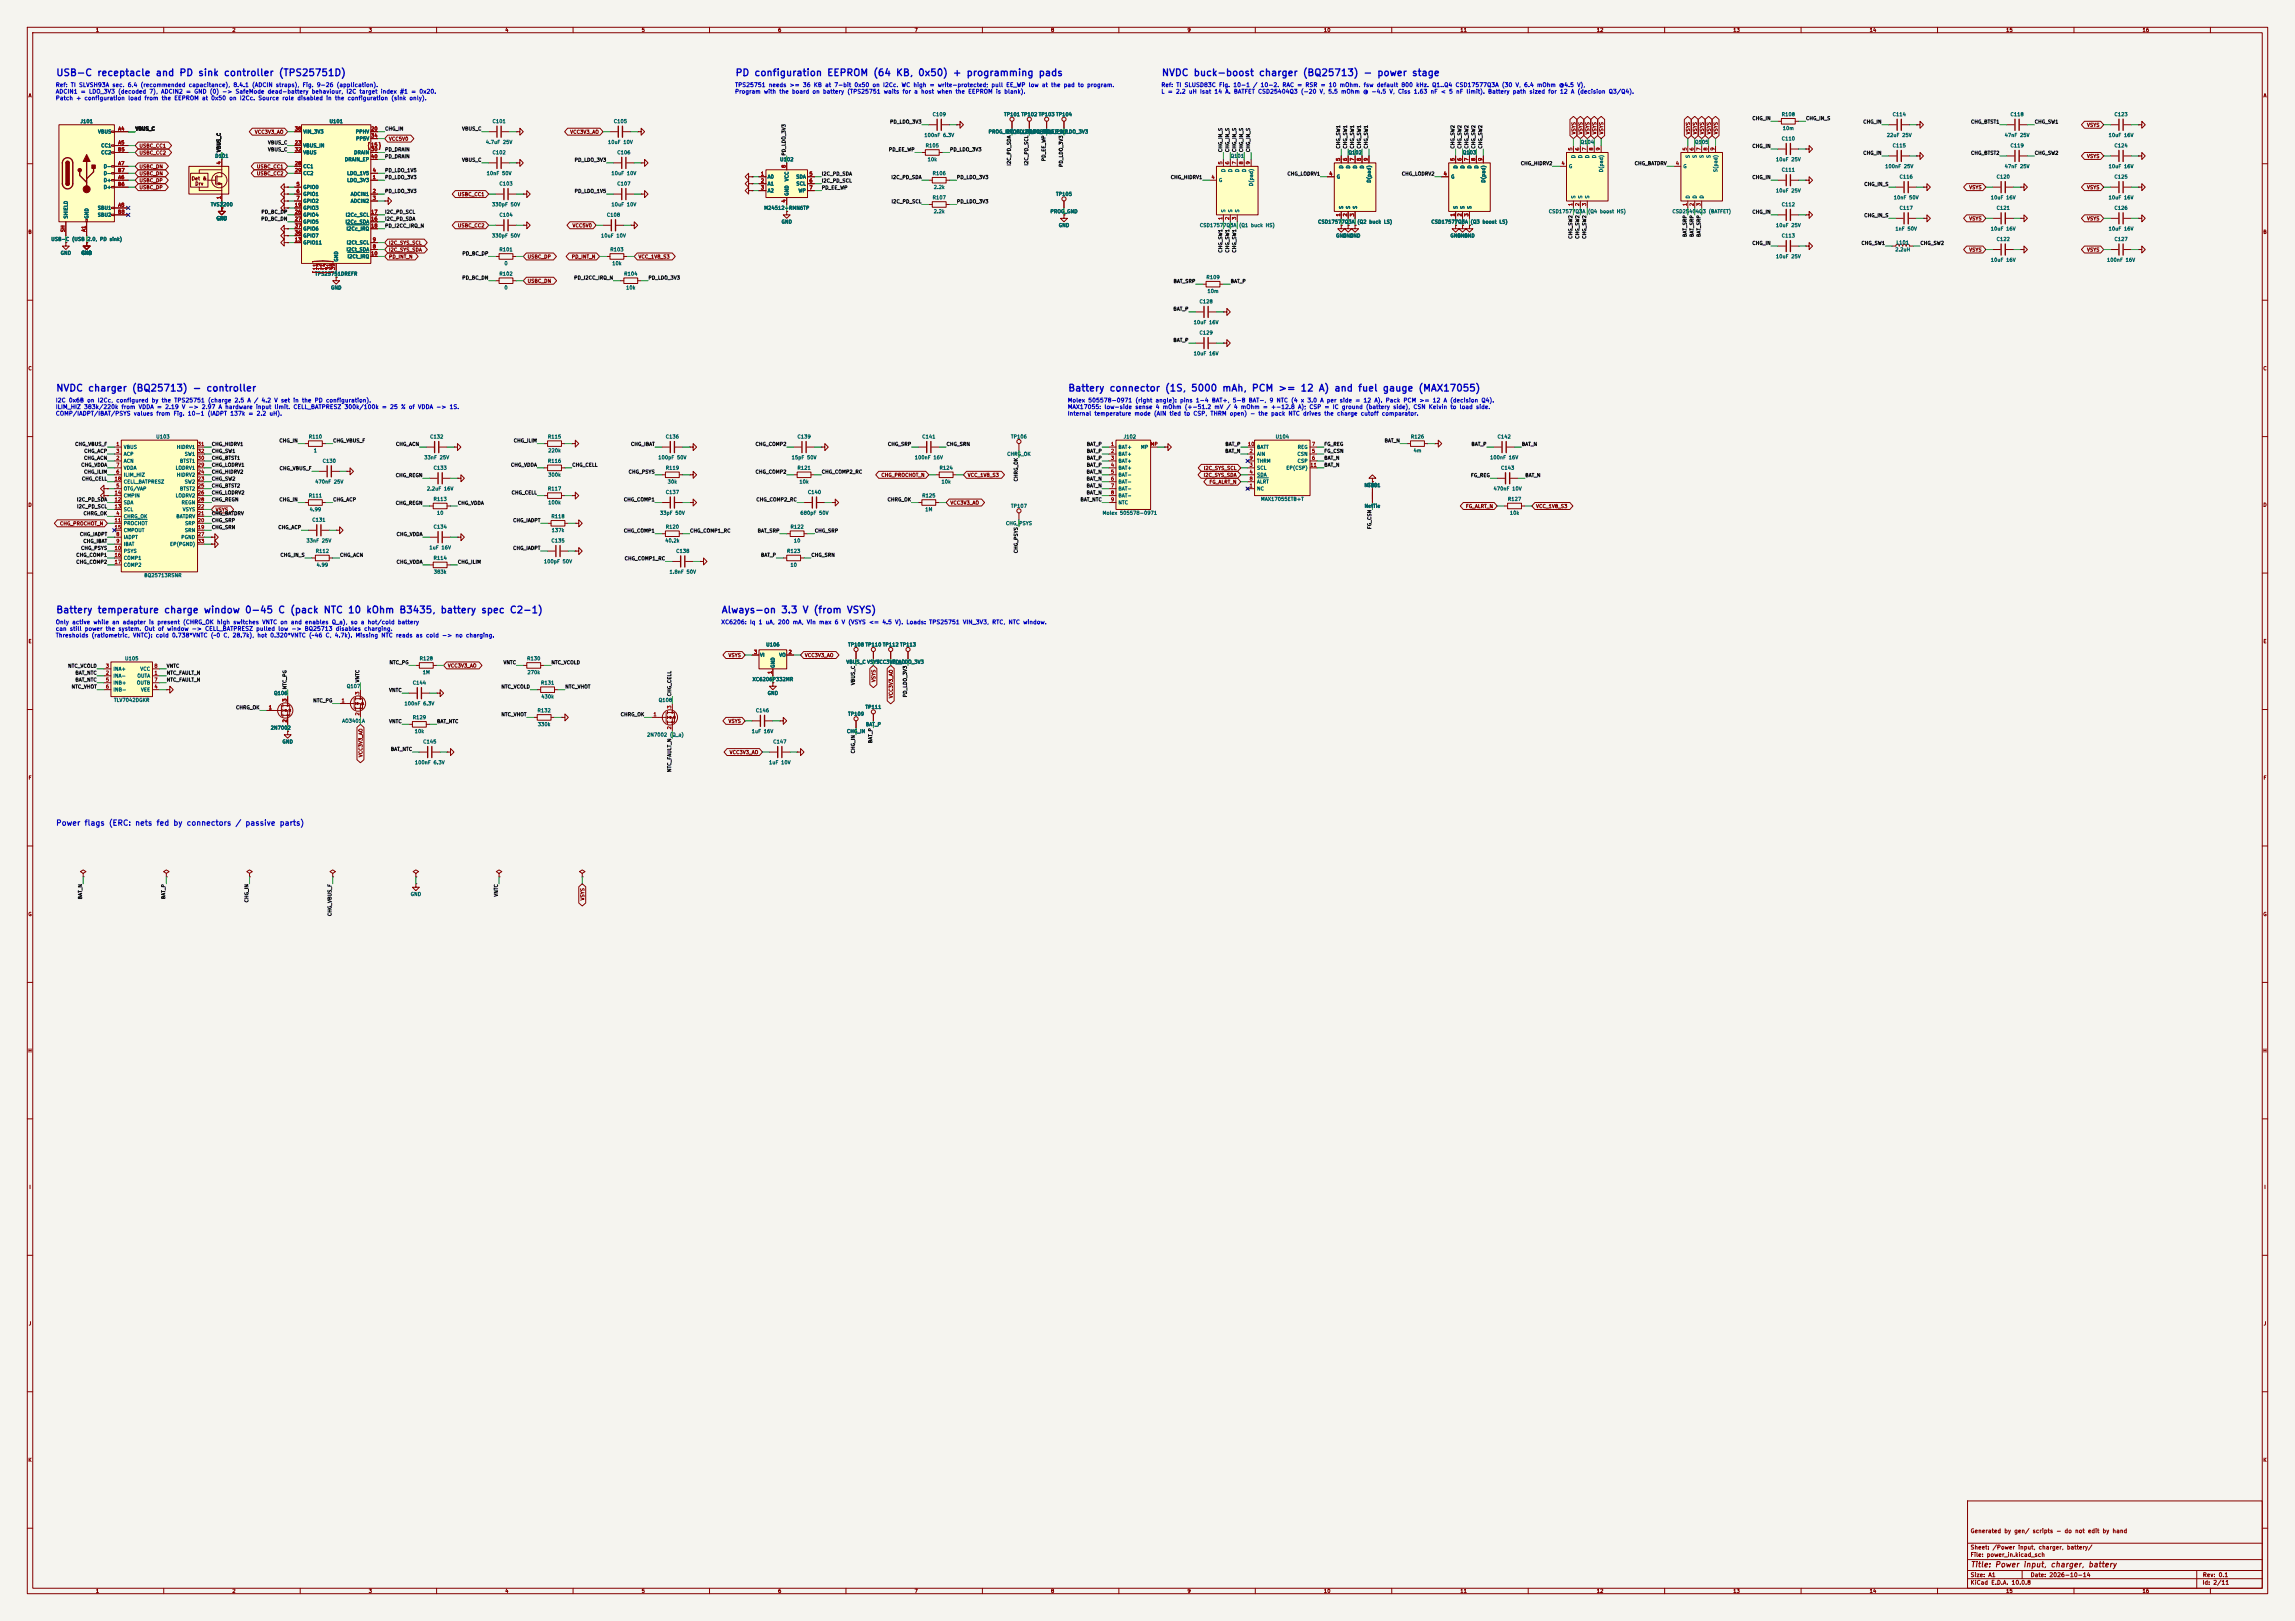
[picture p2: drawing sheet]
<svg xmlns="http://www.w3.org/2000/svg" width="841mm" height="594mm" viewBox="0 0 841 594" stroke-linecap="round" stroke-linejoin="round" font-family="sans-serif">
<defs><g id="words">
<g font-size="2.5" fill="#0000c2">
<text x="20.4" y="28.5">USB-C receptacle and PD sink controller (TPS25751D)</text>
<text x="269.3" y="28.5">PD configuration EEPROM (64 KB, 0x50) + programming pads</text>
<text x="425.5" y="28.5">NVDC buck-boost charger (BQ25713) - power stage</text>
<text x="20.4" y="144.1">NVDC charger (BQ25713) - controller</text>
<text x="391.2" y="144.1">Battery connector (1S, 5000 mAh, PCM &gt;= 12 A) and fuel gauge (MAX17055)</text>
<text x="20.4" y="225.3">Battery temperature charge window 0-45 C (pack NTC 10 kOhm B3435, battery spec C2-1)</text>
<text x="264.2" y="225.3">Always-on 3.3 V (from VSYS)</text>
</g>
<text font-size="2" fill="#0000c2" x="20.4" y="303">Power flags (ERC: nets fed by connectors / passive parts)</text>
<text font-size="2" fill="#840000" x="722" y="574.8">Title: Power input, charger, battery</text>
<g font-size="1.5" fill="#0000c2">
<text x="20.3" y="32.2">Ref: TI SLVSH93A sec. 6.4 (recommended capacitance), 8.4.1 (ADCIN straps), Fig. 9-26 (application).</text>
<text x="20.3" y="34.7">ADCIN1 = LDO_3V3 (decoded 7), ADCIN2 = GND (0) -&gt; SafeMode dead-battery behaviour, I2C target index #1 = 0x20.</text>
<text x="269.2" y="32.2">TPS25751 needs &gt;= 36 KB at 7-bit 0x50 on I2Cc. WC high = write-protected; pull EE_WP low at the pad to program.</text>
<text x="269.2" y="34.7">Program with the board on battery (TPS25751 waits for a host when the EEPROM is blank).</text>
<text x="425.4" y="32.2">Ref: TI SLUSD83C Fig. 10-1 / 10-2. RAC = RSR = 10 mOhm. fsw default 800 kHz. Q1..Q4 CSD17577Q3A (30 V, 6.4 mOhm @4.5 V),</text>
<text x="425.4" y="34.7">L = 2.2 uH Isat 14 A. BATFET CSD25404Q3 (-20 V, 5.5 mOhm @ -4.5 V, Ciss 1.63 nF &lt; 5 nF limit). Battery path sized for 12 A (decision Q3/Q4).</text>
<text x="20.3" y="37.1">Patch + configuration load from the EEPROM at 0x50 on I2Cc. Source role disabled in the configuration (sink only).</text>
<text x="20.3" y="147.8">I2C 0x6B on I2Cc, configured by the TPS25751 (charge 2.5 A / 4.2 V set in the PD configuration).</text>
<text x="391.1" y="147.8">Molex 505578-0971 (right angle): pins 1-4 BAT+, 5-8 BAT-, 9 NTC (4 x 3.0 A per side = 12 A). Pack PCM &gt;= 12 A (decision Q4).</text>
<text x="20.3" y="150.2">ILIM_HIZ 383k/220k from VDDA = 2.19 V -&gt; 2.97 A hardware input limit. CELL_BATPRESZ 300k/100k = 25 % of VDDA -&gt; 1S.</text>
<text x="20.3" y="152.6">COMP/IADPT/IBAT/PSYS values from Fig. 10-1 (IADPT 137k = 2.2 uH).</text>
<text x="391.1" y="150.2">MAX17055: low-side sense 4 mOhm (+-51.2 mV / 4 mOhm = +-12.8 A); CSP = IC ground (battery side), CSN Kelvin to load side.</text>
<text x="391.1" y="152.6">Internal temperature mode (AIN tied to CSP, THRM open) - the pack NTC drives the charge cutoff comparator.</text>
<text x="20.3" y="229.1">Only active while an adapter is present (CHRG_OK high switches VNTC on and enables Q_a), so a hot/cold battery</text>
<text x="20.3" y="231.5">can still power the system. Out of window -&gt; CELL_BATPRESZ pulled low -&gt; BQ25713 disables charging.</text>
<text x="20.3" y="233.9">Thresholds (ratiometric, VNTC): cold 0.738*VNTC (~0 C, 28.7k), hot 0.320*VNTC (~46 C, 4.7k). Missing NTC reads as cold -&gt; no charging.</text>
<text x="264.1" y="229.1">XC6206: Iq 1 uA, 200 mA, Vin max 6 V (VSYS &lt;= 4.5 V). Loads: TPS25751 VIN_3V3, RTC, NTC window.</text>
</g>
<g font-size="1.5" fill="#840000">
<text x="721.9" y="562.1">Generated by gen/ scripts - do not edit by hand</text>
<text x="721.9" y="568.1">Sheet: /Power input, charger, battery/</text>
<text x="721.9" y="570.8">File: power_in.kicad_sch</text>
<text x="721.9" y="581">KiCad E.D.A. 10.0.8</text>
<text x="721.9" y="578.2">Size: A1</text>
<text x="743.9" y="578.2">Date: 2026-10-14</text>
<text x="806.9" y="581">Id: 2/11</text>
<text x="807" y="578.2">Rev: 0.1</text>
</g>
<g font-size="1.3" fill="#840000">
<text x="35" y="12">1</text>
<text x="85" y="12">2</text>
<text x="135" y="12">3</text>
<text x="185" y="12">4</text>
<text x="235" y="12">5</text>
<text x="285" y="12">6</text>
<text x="335" y="12">7</text>
<text x="385" y="12">8</text>
<text x="435" y="12">9</text>
<text x="485" y="12">10</text>
<text x="535" y="12">11</text>
<text x="585" y="12">12</text>
<text x="635" y="12">13</text>
<text x="685" y="12">14</text>
<text x="735" y="12">15</text>
<text x="785" y="12">16</text>
<text x="10.3" y="36">A</text>
<text x="829.3" y="36">A</text>
<text x="764.6" y="46.8">VSYS</text>
<text x="93.2" y="49.3">VCC3V3_AO</text>
<text x="142.4" y="51.9">VCC5V0</text>
<text x="208.8" y="49.3">VCC3V3_AO</text>
<text x="577.6" y="49.4" transform="rotate(-90 577.6 49.4)">VSYS</text>
<text x="580.2" y="49.4" transform="rotate(-90 580.2 49.4)">VSYS</text>
<text x="582.7" y="49.4" transform="rotate(-90 582.7 49.4)">VSYS</text>
<text x="585.3" y="49.4" transform="rotate(-90 585.3 49.4)">VSYS</text>
<text x="587.8" y="49.4" transform="rotate(-90 587.8 49.4)">VSYS</text>
<text x="619.5" y="49.4" transform="rotate(-90 619.5 49.4)">VSYS</text>
<text x="622.1" y="49.4" transform="rotate(-90 622.1 49.4)">VSYS</text>
<text x="624.6" y="49.4" transform="rotate(-90 624.6 49.4)">VSYS</text>
<text x="627.2" y="49.4" transform="rotate(-90 627.2 49.4)">VSYS</text>
<text x="629.7" y="49.4" transform="rotate(-90 629.7 49.4)">VSYS</text>
<text x="50.9" y="54.4">USBC_CC1</text>
<text x="50.9" y="56.9">USBC_CC2</text>
<text x="764.6" y="58.2">VSYS</text>
<text x="50.9" y="64.6">USBC_DN</text>
<text x="50.9" y="62">USBC_DN</text>
<text x="94" y="62">USBC_CC1</text>
<text x="94" y="64.6">USBC_CC2</text>
<text x="50.9" y="69.6">USBC_DP</text>
<text x="50.9" y="67.1">USBC_DP</text>
<text x="70.1" y="66.4">Det &amp;</text>
<text x="71.4" y="68.3">Drv</text>
<text x="721.5" y="69.6">VSYS</text>
<text x="764.6" y="69.6">VSYS</text>
<text x="167.6" y="72.2">USBC_CC1</text>
<text x="167.6" y="83.6">USBC_CC2</text>
<text x="209.6" y="83.6">VCC5V0</text>
<text x="721.5" y="81.1">VSYS</text>
<text x="764.6" y="81.1">VSYS</text>
<text x="10.2" y="86">B</text>
<text x="142.4" y="90">I2C_SYS_SCL</text>
<text x="829.2" y="86">B</text>
<text x="142.4" y="92.5">I2C_SYS_SDA</text>
<text x="142.4" y="95">PD_INT_N</text>
<text x="193.2" y="95">USBC_DP</text>
<text x="209.3" y="95">PD_INT_N</text>
<text x="233.8" y="95">VCC_1V8_S3</text>
<text x="721.5" y="92.5">VSYS</text>
<text x="764.6" y="92.5">VSYS</text>
<text x="193.2" y="103.9">USBC_DN</text>
<text x="10.2" y="136">C</text>
<text x="829.2" y="136">C</text>
<text x="441" y="172.5">I2C_SYS_SCL</text>
<text x="322.8" y="175">CHG_PROCHOT_N</text>
<text x="354.5" y="175">VCC_1V8_S3</text>
<text x="440.9" y="175">I2C_SYS_SDA</text>
<text x="443" y="177.6">FG_ALRT_N</text>
<text x="10.2" y="186">D</text>
<text x="348.1" y="185.2">VCC3V3_AO</text>
<text x="829.2" y="186">D</text>
<text x="78.9" y="187.7">VSYS</text>
<text x="537" y="186.5">FG_ALRT_N</text>
<text x="562.7" y="186.5">VCC_1V8_S3</text>
<text x="21.8" y="192.8">CHG_PROCHOT_N</text>
<text x="10.3" y="236">E</text>
<text x="829.3" y="236">E</text>
<text x="164" y="244.9">VCC3V3_AO</text>
<text x="266.8" y="241.1">VSYS</text>
<text x="294.8" y="241.1">VCC3V3_AO</text>
<text x="321.1" y="250.1" transform="rotate(-90 321.1 250.1)">VSYS</text>
<text x="327.4" y="256" transform="rotate(-90 327.4 256)">VCC3V3_AO</text>
<text x="266.8" y="265.2">VSYS</text>
<text x="133.1" y="277.6" transform="rotate(-90 133.1 277.6)">VCC3V3_AO</text>
<text x="267.2" y="276.6">VCC3V3_AO</text>
<text x="10.3" y="286">F</text>
<text x="829.3" y="286">F</text>
<text x="10.2" y="336">G</text>
<text x="214.4" y="330.1" transform="rotate(-90 214.4 330.1)">VSYS</text>
<text x="829.2" y="336">G</text>
<text x="10.2" y="386">H</text>
<text x="829.2" y="386">H</text>
<text x="10.6" y="436">I</text>
<text x="829.6" y="436">I</text>
<text x="10.4" y="486">J</text>
<text x="829.4" y="486">J</text>
<text x="10.2" y="536">K</text>
<text x="829.2" y="536">K</text>
<text x="35" y="584">1</text>
<text x="85" y="584">2</text>
<text x="135" y="584">3</text>
<text x="185" y="584">4</text>
<text x="235" y="584">5</text>
<text x="285" y="584">6</text>
<text x="335" y="584">7</text>
<text x="385" y="584">8</text>
<text x="435" y="584">9</text>
<text x="485" y="584">10</text>
<text x="535" y="584">11</text>
<text x="585" y="584">12</text>
<text x="635" y="584">13</text>
<text x="685" y="584">14</text>
<text x="735" y="584">15</text>
<text x="785" y="584">16</text>
</g>
<g font-size="1.3" fill="#006464">
<text x="29.3" y="45.4">J101</text>
<text x="120.6" y="45.4">U101</text>
<text x="180.3" y="45.4">C101</text>
<text x="224.8" y="45.4">C105</text>
<text x="341.6" y="42.9">C109</text>
<text x="367.8" y="42.9">TP101 TP102 TP103 TP104</text>
<text x="652.7" y="42.9">R108</text>
<text x="653.1" y="48">10m</text>
<text x="693.4" y="42.9">C114</text>
<text x="736.6" y="42.9">C118</text>
<text x="774.7" y="42.9">C123</text>
<text x="35.8" y="49.2">VBUS</text>
<text x="111" y="49.2">VIN_3V3</text>
<text x="130.2" y="49.2">PPHV</text>
<text x="130.3" y="51.8">PP5V</text>
<text x="177.9" y="53">4.7uF 25V</text>
<text x="222.6" y="53">10uF 10V</text>
<text x="338.6" y="50.5">100nF 6.3V</text>
<text x="362.1" y="49.2">PROG_I2C_PD_SDA</text>
<text x="368.5" y="49.2">PROG_I2C_PD_SCL</text>
<text x="375.6" y="49.2">PROG_PD_EE_WP</text>
<text x="380.9" y="49.2">PROG_PD_LDO_3V3</text>
<text x="579.1" y="53">Q104</text>
<text x="621" y="53">Q105</text>
<text x="652.7" y="51.8">C110</text>
<text x="691.3" y="50.5">22uF 25V</text>
<text x="734.4" y="50.5">47nF 25V</text>
<text x="772.5" y="50.5">10uF 16V</text>
<text x="36.9" y="54.3">CC1</text>
<text x="36.9" y="56.8">CC2</text>
<text x="78.7" y="58.1">D101</text>
<text x="111" y="54.3">VBUS_IN</text>
<text x="111" y="56.8">VBUS</text>
<text x="126.2" y="59.4">DRAIN_EP</text>
<text x="129.6" y="56.8">DRAIN</text>
<text x="180.3" y="56.8">C102</text>
<text x="226" y="56.8">C106</text>
<text x="285.7" y="59.4">U102</text>
<text x="339.1" y="54.3">R105</text>
<text x="339.8" y="59.4">10k</text>
<text x="450.8" y="58.1">Q101</text>
<text x="494" y="56.8">Q102</text>
<text x="535.9" y="56.8">Q103</text>
<text x="577.5" y="58.1" transform="rotate(-90 577.5 58.1)">D</text>
<text x="580.1" y="58.1" transform="rotate(-90 580.1 58.1)">D</text>
<text x="582.6" y="58.1" transform="rotate(-90 582.6 58.1)">D</text>
<text x="585.2" y="58.1" transform="rotate(-90 585.2 58.1)">D</text>
<text x="619.5" y="58.1" transform="rotate(-90 619.5 58.1)">S</text>
<text x="622" y="58.1" transform="rotate(-90 622 58.1)">S</text>
<text x="624.5" y="58.1" transform="rotate(-90 624.5 58.1)">S</text>
<text x="627.1" y="58.1" transform="rotate(-90 627.1 58.1)">S</text>
<text x="650.6" y="59.4">10uF 25V</text>
<text x="693.4" y="54.3">C115</text>
<text x="736.6" y="54.3">C119</text>
<text x="774.7" y="54.3">C124</text>
<text x="37.8" y="61.9">D-</text>
<text x="37.8" y="64.5">D-</text>
<text x="111" y="61.9">CC1</text>
<text x="111" y="64.5">CC2</text>
<text x="127.1" y="64.5">LDO_1V5</text>
<text x="178.2" y="64.5">10nF 50V</text>
<text x="223.9" y="64.5">10uF 10V</text>
<text x="281.2" y="65.7">A0</text>
<text x="291.6" y="65.7">SDA</text>
<text x="341.6" y="64.5">R106</text>
<text x="449.3" y="63.2" transform="rotate(-90 449.3 63.2)">D</text>
<text x="451.8" y="63.2" transform="rotate(-90 451.8 63.2)">D</text>
<text x="454.4" y="63.2" transform="rotate(-90 454.4 63.2)">D</text>
<text x="456.9" y="63.2" transform="rotate(-90 456.9 63.2)">D</text>
<text x="489.7" y="65.7">G</text>
<text x="492.5" y="61.9" transform="rotate(-90 492.5 61.9)">D</text>
<text x="495" y="61.9" transform="rotate(-90 495 61.9)">D</text>
<text x="497.5" y="61.9" transform="rotate(-90 497.5 61.9)">D</text>
<text x="500.1" y="61.9" transform="rotate(-90 500.1 61.9)">D</text>
<text x="531.6" y="65.7">G</text>
<text x="534.4" y="61.9" transform="rotate(-90 534.4 61.9)">D</text>
<text x="536.9" y="61.9" transform="rotate(-90 536.9 61.9)">D</text>
<text x="539.4" y="61.9" transform="rotate(-90 539.4 61.9)">D</text>
<text x="542" y="61.9" transform="rotate(-90 542 61.9)">D</text>
<text x="574.8" y="61.9">G</text>
<text x="587.7" y="63.3" transform="rotate(-90 587.7 63.3)">D(pad)</text>
<text x="616.7" y="61.9">G</text>
<text x="629.6" y="63.2" transform="rotate(-90 629.6 63.2)">S(pad)</text>
<text x="652.7" y="63.2">C111</text>
<text x="690.7" y="61.9">100nF 25V</text>
<text x="695.9" y="65.7">C116</text>
<text x="731.5" y="65.7">C120</text>
<text x="734.4" y="61.9">47nF 25V</text>
<text x="772.5" y="61.9">10uF 16V</text>
<text x="774.7" y="65.7">C125</text>
<text x="37.8" y="67">D+</text>
<text x="37.8" y="69.5">D+</text>
<text x="111" y="69.5">GPIO0</text>
<text x="127.1" y="67">LDO_3V3</text>
<text x="182.8" y="68.3">C103</text>
<text x="226" y="68.3">C107</text>
<text x="281.2" y="68.3">A1</text>
<text x="281.2" y="70.8">A2</text>
<text x="289.3" y="71.9" transform="rotate(-90 289.3 71.9)">GND</text>
<text x="289.3" y="66.6" transform="rotate(-90 289.3 66.6)">VCC</text>
<text x="291.7" y="68.3">SCL</text>
<text x="292.5" y="70.8">WP</text>
<text x="342" y="69.5">2.2k</text>
<text x="446.5" y="67">G</text>
<text x="459.4" y="68.4" transform="rotate(-90 459.4 68.4)">D(pad)</text>
<text x="502.6" y="67.1" transform="rotate(-90 502.6 67.1)">D(pad)</text>
<text x="544.5" y="67.1" transform="rotate(-90 544.5 67.1)">D(pad)</text>
<text x="650.6" y="70.8">10uF 25V</text>
<text x="35.6" y="77.2">SBU1</text>
<text x="77.1" y="75.9">TVS2200</text>
<text x="111" y="72.1">GPIO1</text>
<text x="111" y="74.6">GPIO2</text>
<text x="111" y="77.2">GPIO3</text>
<text x="128.4" y="72.1">ADCIN1</text>
<text x="128.4" y="74.6">ADCIN2</text>
<text x="180.1" y="75.9">330pF 50V</text>
<text x="223.9" y="75.9">10uF 10V</text>
<text x="279.9" y="77.2">M24512-RMN6TP</text>
<text x="341.6" y="73.4">R107</text>
<text x="386.8" y="72.1">TP105</text>
<text x="492.5" y="76.7" transform="rotate(-90 492.5 76.7)">S</text>
<text x="495" y="76.7" transform="rotate(-90 495 76.7)">S</text>
<text x="497.5" y="76.7" transform="rotate(-90 497.5 76.7)">S</text>
<text x="534.4" y="76.7" transform="rotate(-90 534.4 76.7)">S</text>
<text x="536.9" y="76.7" transform="rotate(-90 536.9 76.7)">S</text>
<text x="539.4" y="76.7" transform="rotate(-90 539.4 76.7)">S</text>
<text x="577.5" y="72.9" transform="rotate(-90 577.5 72.9)">S</text>
<text x="580.1" y="72.9" transform="rotate(-90 580.1 72.9)">S</text>
<text x="582.6" y="72.9" transform="rotate(-90 582.6 72.9)">S</text>
<text x="619.5" y="72.9" transform="rotate(-90 619.5 72.9)">D</text>
<text x="622" y="72.9" transform="rotate(-90 622 72.9)">D</text>
<text x="624.5" y="72.9" transform="rotate(-90 624.5 72.9)">D</text>
<text x="652.7" y="75.9">C112</text>
<text x="693.8" y="73.4">10nF 50V</text>
<text x="695.9" y="77.2">C117</text>
<text x="729.4" y="73.4">10uF 16V</text>
<text x="731.5" y="77.2">C121</text>
<text x="772.5" y="73.4">10uF 16V</text>
<text x="774.7" y="77.2">C126</text>
<text x="25.1" y="80.3" transform="rotate(-90 25.1 80.3)">SHIELD</text>
<text x="32.7" y="80.3" transform="rotate(-90 32.7 80.3)">GND</text>
<text x="35.6" y="79.7">SBU2</text>
<text x="79.2" y="81">GND</text>
<text x="111" y="79.7">GPIO4</text>
<text x="111" y="82.2">GPIO5</text>
<text x="126.4" y="82.2">I2Cc_SDA</text>
<text x="126.5" y="79.7">I2Cc_SCL</text>
<text x="182.8" y="79.7">C104</text>
<text x="222.2" y="79.7">C108</text>
<text x="286.2" y="82.2">GND</text>
<text x="342" y="78.4">2.2k</text>
<text x="384.8" y="78.4">PROG_GND</text>
<text x="387.8" y="83.5">GND</text>
<text x="439.5" y="83.5">CSD17577Q3A</text>
<text x="449.3" y="78" transform="rotate(-90 449.3 78)">S</text>
<text x="451.8" y="78" transform="rotate(-90 451.8 78)">S</text>
<text x="453.9" y="83.5">(Q1 buck HS)</text>
<text x="454.4" y="78" transform="rotate(-90 454.4 78)">S</text>
<text x="482.8" y="82.2">CSD17577Q3A</text>
<text x="497.2" y="82.2">(Q2 buck LS)</text>
<text x="524.4" y="82.2">CSD17577Q3A</text>
<text x="538.7" y="82.2">(Q3 boost LS)</text>
<text x="567.4" y="78.4">CSD17577Q3A</text>
<text x="581.8" y="78.4">(Q4 boost HS)</text>
<text x="612.7" y="78.4">CSD25404Q3 (BATFET)</text>
<text x="650.6" y="83.5">10uF 25V</text>
<text x="18.6" y="88.6">USB-C (USB</text>
<text x="31.9" y="88.6">2.0, PD sink)</text>
<text x="111" y="89.9">GPIO11</text>
<text x="111" y="87.3">GPIO7</text>
<text x="111" y="84.8">GPIO6</text>
<text x="126.8" y="84.8">I2Cc_IRQ</text>
<text x="126.9" y="89.9">I2Ct_SCL</text>
<text x="180.1" y="87.3">330pF 50V</text>
<text x="220.1" y="87.3">10uF 10V</text>
<text x="489.4" y="87.3">GND</text>
<text x="492" y="87.3">GND</text>
<text x="494.5" y="87.3">GND</text>
<text x="531.3" y="87.3">GND</text>
<text x="533.9" y="87.3">GND</text>
<text x="536.4" y="87.3">GND</text>
<text x="652.7" y="87.3">C113</text>
<text x="694.4" y="84.8">1nF 50V</text>
<text x="694.8" y="89.9">L101</text>
<text x="729.4" y="84.8">10uF 16V</text>
<text x="731.5" y="88.6">C122</text>
<text x="772.5" y="84.8">10uF 16V</text>
<text x="774.7" y="88.6">C127</text>
<text x="22.1" y="93.7">GND</text>
<text x="29.7" y="93.7">GND</text>
<text x="126.8" y="92.4">I2Ct_SDA</text>
<text x="127.2" y="94.9">I2Ct_IRQ</text>
<text x="182.8" y="92.4">R101</text>
<text x="223.5" y="92.4">R103</text>
<text x="650.6" y="94.9">10uF 25V</text>
<text x="694.4" y="92.4">2.2uH</text>
<text x="115.3" y="101.3">TPS25751DREFR</text>
<text x="124.2" y="96" transform="rotate(-90 124.2 96)">GND</text>
<text x="182.8" y="101.3">R102</text>
<text x="184.7" y="97.5">0</text>
<text x="224.2" y="97.5">10k</text>
<text x="228.6" y="101.3">R104</text>
<text x="729.4" y="96.2">10uF 16V</text>
<text x="771.9" y="96.2">100nF 16V</text>
<text x="121.1" y="106.4">GND</text>
<text x="184.7" y="106.4">0</text>
<text x="229.3" y="106.4">10k</text>
<text x="441.9" y="102.6">R109</text>
<text x="442.3" y="107.6">10m</text>
<text x="439.4" y="111.5">C128</text>
<text x="437.3" y="119.1">10uF 16V</text>
<text x="439.4" y="122.9">C129</text>
<text x="437.3" y="130.5">10uF 16V</text>
<text x="57.1" y="161">U103</text>
<text x="113" y="161">R110</text>
<text x="157.4" y="161">C132</text>
<text x="200.6" y="161">R115</text>
<text x="243.8" y="161">C136</text>
<text x="292.1" y="161">C139</text>
<text x="337.8" y="161">C141</text>
<text x="370.3" y="161">TP106</text>
<text x="411.6" y="161">J102</text>
<text x="467.3" y="161">U104</text>
<text x="516.9" y="161">R126</text>
<text x="548.6" y="161">C142</text>
<text x="45.2" y="164.8">VBUS</text>
<text x="45.2" y="167.3">ACP</text>
<text x="64.6" y="164.8">HIDRV1</text>
<text x="67.5" y="167.3">SW1</text>
<text x="114.8" y="166.1">1</text>
<text x="200.7" y="166.1">220k</text>
<text x="368.9" y="167.3">CHRG_OK</text>
<text x="409.7" y="164.8">BAT+</text>
<text x="409.7" y="167.3">BAT+</text>
<text x="417.9" y="164.8">MP</text>
<text x="460.5" y="167.3">AIN</text>
<text x="460.5" y="164.8">BATT</text>
<text x="475.3" y="167.3">CSN</text>
<text x="475.4" y="164.8">REG</text>
<text x="517.9" y="166.1">4m</text>
<text x="45.2" y="169.9">ACN</text>
<text x="45.2" y="172.4">VDDA</text>
<text x="64.2" y="172.4">LODRV1</text>
<text x="65.8" y="169.9">BTST1</text>
<text x="118.1" y="169.9">C130</text>
<text x="155.3" y="168.6">33nF 25V</text>
<text x="158.7" y="172.4">C133</text>
<text x="200.6" y="169.9">R116</text>
<text x="241.1" y="168.6">100pF 50V</text>
<text x="243.8" y="172.4">R119</text>
<text x="289.9" y="168.6">15pF 50V</text>
<text x="292.1" y="172.4">R121</text>
<text x="335.1" y="168.6">100nF 16V</text>
<text x="344.1" y="172.4">R124</text>
<text x="409.7" y="169.9">BAT+</text>
<text x="409.7" y="172.4">BAT+</text>
<text x="460.5" y="172.4">SCL</text>
<text x="460.5" y="169.9">THRM</text>
<text x="471.2" y="172.4">EP(CSP)</text>
<text x="475.3" y="169.9">CSP</text>
<text x="545.9" y="168.6">100nF 16V</text>
<text x="549.9" y="172.4">C143</text>
<text x="45.2" y="175">ILIM_HIZ</text>
<text x="45.2" y="177.5">CELL_BATPRESZ</text>
<text x="64.6" y="175">HIDRV2</text>
<text x="67.5" y="177.5">SW2</text>
<text x="115.4" y="177.5">470nF 25V</text>
<text x="200.7" y="175">300k</text>
<text x="244.5" y="177.5">30k</text>
<text x="292.8" y="177.5">10k</text>
<text x="344.9" y="177.5">10k</text>
<text x="409.7" y="175">BAT-</text>
<text x="409.7" y="177.5">BAT-</text>
<text x="460.5" y="175">SDA</text>
<text x="460.5" y="177.5">ALRT</text>
<text x="499.8" y="178.8">NT101</text>
<text x="500.9" y="178.8">GND</text>
<text x="45.2" y="180">OTG/VAP</text>
<text x="45.2" y="185.1">SDA</text>
<text x="45.2" y="182.6">CMPIN</text>
<text x="64.2" y="182.6">LODRV2</text>
<text x="65.8" y="180">BTST2</text>
<text x="66.4" y="185.1">REGN</text>
<text x="113" y="182.6">R111</text>
<text x="156.3" y="180">2.2uF 16V</text>
<text x="158.7" y="183.8">R113</text>
<text x="200.6" y="180">R117</text>
<text x="200.7" y="185.1">100k</text>
<text x="243.8" y="181.3">C137</text>
<text x="295.9" y="181.3">C140</text>
<text x="337.8" y="182.6">R125</text>
<text x="409.7" y="180">BAT-</text>
<text x="409.7" y="182.6">BAT-</text>
<text x="409.7" y="185.1">NTC</text>
<text x="460.5" y="180">NC</text>
<text x="461.9" y="183.8">MAX17055ETB+T</text>
<text x="547.2" y="180">470nF 10V</text>
<text x="552.4" y="183.8">R127</text>
<text x="45.2" y="190.2">CHRG_OK</text>
<text x="45.2" y="187.7">SCL</text>
<text x="64.4" y="190.2">BATDRV</text>
<text x="66.8" y="187.7">VSYS</text>
<text x="113.3" y="187.7">4.99</text>
<text x="114.3" y="191.5">C131</text>
<text x="160" y="188.9">10</text>
<text x="201.9" y="190.2">R118</text>
<text x="241.7" y="188.9">33pF 50V</text>
<text x="293.2" y="188.9">680pF 50V</text>
<text x="338.9" y="187.7">1M</text>
<text x="370.3" y="186.4">TP107</text>
<text x="403.9" y="188.9">Molex 505578-0971</text>
<text x="499.9" y="186.4">NetTie</text>
<text x="553.1" y="188.9">10k</text>
<text x="45.2" y="197.8">IADPT</text>
<text x="45.2" y="192.7">PROCHOT</text>
<text x="45.2" y="195.3">CMPOUT</text>
<text x="66.3" y="197.8">PGND</text>
<text x="67.6" y="195.3">SRN</text>
<text x="67.7" y="192.7">SRP</text>
<text x="158.7" y="194">C134</text>
<text x="202" y="195.3">137k</text>
<text x="243.8" y="194">R120</text>
<text x="289.5" y="194">R122</text>
<text x="368.4" y="192.7">CHG_PSYS</text>
<text x="45.2" y="200.4">IBAT</text>
<text x="45.2" y="202.9">PSYS</text>
<text x="62.1" y="200.4">EP(PGND)</text>
<text x="112.1" y="199.1">33nF 25V</text>
<text x="115.5" y="202.9">R112</text>
<text x="157.2" y="201.6">1uF 16V</text>
<text x="201.9" y="199.1">C135</text>
<text x="243.6" y="199.1">40.2k</text>
<text x="247.6" y="202.9">C138</text>
<text x="288.3" y="202.9">R123</text>
<text x="290.8" y="199.1">10</text>
<text x="45.2" y="205.4">COMP1</text>
<text x="45.2" y="208">COMP2</text>
<text x="115.9" y="208">4.99</text>
<text x="158.7" y="205.4">R114</text>
<text x="199.2" y="206.7">100pF 50V</text>
<text x="289.5" y="208">10</text>
<text x="52.7" y="211.8">BQ25713RSNR</text>
<text x="158.8" y="210.5">383k</text>
<text x="245.2" y="210.5">1.8nF 50V</text>
<text x="280.6" y="237.2">U106</text>
<text x="310.6" y="237.2">TP108 TP110 TP112 TP113</text>
<text x="45.7" y="242.3">U105</text>
<text x="153.6" y="242.3">R128</text>
<text x="193" y="242.3">R130</text>
<text x="278.4" y="241">VI</text>
<text x="284.2" y="244.9" transform="rotate(-90 284.2 244.9)">GND</text>
<text x="285.4" y="241">VO</text>
<text x="310" y="243.5">VBUS_C VSYS</text>
<text x="321" y="243.5">VCC3V3_AO</text>
<text x="326.8" y="243.5">PD_LDO_3V3</text>
<text x="41.4" y="248.6">INA-</text>
<text x="41.4" y="246.1">INA+</text>
<text x="41.4" y="251.2">INB+</text>
<text x="50" y="251.2">OUTB</text>
<text x="50.2" y="248.6">OUTA</text>
<text x="51.3" y="246.1">VCC</text>
<text x="151.1" y="251.2">C144</text>
<text x="154.8" y="247.3">1M</text>
<text x="193.1" y="247.3">270k</text>
<text x="198.1" y="251.2">R131</text>
<text x="275.6" y="249.9">XC6206P332MR</text>
<text x="41.4" y="253.7">INB-</text>
<text x="41.6" y="257.5">TLV7042DGKR</text>
<text x="51.5" y="253.7">VEE</text>
<text x="100.3" y="255">Q106</text>
<text x="126.9" y="252.4">Q107</text>
<text x="198.2" y="256.2">430k</text>
<text x="241.2" y="257.5">Q108</text>
<text x="281.1" y="255">GND</text>
<text x="148.1" y="258.8">100nF 6.3V</text>
<text x="151.1" y="263.9">R129</text>
<text x="196.8" y="261.3">R132</text>
<text x="276.8" y="261.3">C146</text>
<text x="310.6" y="262.6">TP109</text>
<text x="317" y="260">TP111</text>
<text x="99.1" y="267.7">2N7002</text>
<text x="125.2" y="265.1">AO3401A</text>
<text x="151.8" y="268.9">10k</text>
<text x="196.9" y="266.4">330k</text>
<text x="275.3" y="268.9">1uF 16V</text>
<text x="310.2" y="268.9">CHG_IN</text>
<text x="317.1" y="266.4">BAT_P</text>
<text x="103.3" y="272.7">GND</text>
<text x="154.9" y="272.7">C145</text>
<text x="237" y="270.2">2N7002 (Q_a)</text>
<text x="283.2" y="272.7">C147</text>
<text x="151.9" y="280.4">100nF 6.3V</text>
<text x="281.7" y="280.4">1uF 10V</text>
<text x="150.3" y="328.6">GND</text>
</g>
<g font-size="1.3" fill="#0f0f0f">
<text x="326" y="45.6">PD_LDO_3V3</text>
<text x="642" y="44.3">CHG_IN</text>
<text x="661.6" y="44.3">CHG_IN_S</text>
<text x="682.6" y="45.6">CHG_IN</text>
<text x="722.1" y="45.6">CHG_BTST1</text>
<text x="745.5" y="45.6">CHG_SW1</text>
<text x="49.5" y="48.1">VBUS_C</text>
<text x="98" y="53.2">VBUS_C</text>
<text x="140.9" y="48.1">CHG_IN</text>
<text x="169.2" y="48.1">VBUS_C</text>
<text x="81.2" y="55.9" transform="rotate(-90 81.2 55.9)">VBUS_C</text>
<text x="98" y="55.8">VBUS_C</text>
<text x="140.9" y="58.3">PD_DRAIN</text>
<text x="140.9" y="55.8">PD_DRAIN</text>
<text x="169.2" y="59.6">VBUS_C</text>
<text x="210.4" y="59.6">PD_LDO_3V3</text>
<text x="288.2" y="57.2" transform="rotate(-90 288.2 57.2)">PD_LDO_3V3</text>
<text x="325.6" y="55.8">PD_EE_WP</text>
<text x="348" y="55.8">PD_LDO_3V3</text>
<text x="383.4" y="59.3" transform="rotate(-90 383.4 59.3)">PD_EE_WP</text>
<text x="448.2" y="55.9" transform="rotate(-90 448.2 55.9)">CHG_IN_S</text>
<text x="450.7" y="55.9" transform="rotate(-90 450.7 55.9)">CHG_IN_S</text>
<text x="453.3" y="55.9" transform="rotate(-90 453.3 55.9)">CHG_IN_S</text>
<text x="455.8" y="55.9" transform="rotate(-90 455.8 55.9)">CHG_IN_S</text>
<text x="458.3" y="55.9" transform="rotate(-90 458.3 55.9)">CHG_IN_S</text>
<text x="491.4" y="54.6" transform="rotate(-90 491.4 54.6)">CHG_SW1</text>
<text x="493.9" y="54.6" transform="rotate(-90 493.9 54.6)">CHG_SW1</text>
<text x="496.4" y="54.6" transform="rotate(-90 496.4 54.6)">CHG_SW1</text>
<text x="499" y="54.6" transform="rotate(-90 499 54.6)">CHG_SW1</text>
<text x="501.5" y="54.6" transform="rotate(-90 501.5 54.6)">CHG_SW1</text>
<text x="533.3" y="54.6" transform="rotate(-90 533.3 54.6)">CHG_SW2</text>
<text x="535.8" y="54.6" transform="rotate(-90 535.8 54.6)">CHG_SW2</text>
<text x="538.4" y="54.6" transform="rotate(-90 538.4 54.6)">CHG_SW2</text>
<text x="540.9" y="54.6" transform="rotate(-90 540.9 54.6)">CHG_SW2</text>
<text x="543.4" y="54.6" transform="rotate(-90 543.4 54.6)">CHG_SW2</text>
<text x="642" y="54.5">CHG_IN</text>
<text x="682.6" y="57">CHG_IN</text>
<text x="722.1" y="57">CHG_BTST2</text>
<text x="745.5" y="57">CHG_SW2</text>
<text x="140.9" y="63.4">PD_LDO_1V5</text>
<text x="140.9" y="65.9">PD_LDO_3V3</text>
<text x="301" y="64.6">I2C_PD_SDA</text>
<text x="326.5" y="65.9">I2C_PD_SDA</text>
<text x="350.5" y="65.9">PD_LDO_3V3</text>
<text x="370.7" y="60.9" transform="rotate(-90 370.7 60.9)">I2C_PD_SDA</text>
<text x="377.1" y="60.8" transform="rotate(-90 377.1 60.8)">I2C_PD_SCL</text>
<text x="389.8" y="61.4" transform="rotate(-90 389.8 61.4)">PD_LDO_3V3</text>
<text x="428.9" y="65.9">CHG_HIDRV1</text>
<text x="471.6" y="64.6">CHG_LODRV1</text>
<text x="513.5" y="64.6">CHG_LODRV2</text>
<text x="557.1" y="60.8">CHG_HIDRV2</text>
<text x="598.8" y="60.8">CHG_BATDRV</text>
<text x="642" y="65.9">CHG_IN</text>
<text x="140.9" y="71">PD_LDO_3V3</text>
<text x="210.4" y="71">PD_LDO_1V5</text>
<text x="301" y="69.7">PD_EE_WP</text>
<text x="301" y="67.2">I2C_PD_SCL</text>
<text x="683" y="68.5">CHG_IN_S</text>
<text x="326.5" y="74.8">I2C_PD_SCL</text>
<text x="350.5" y="74.8">PD_LDO_3V3</text>
<text x="95.6" y="81.2">PD_BC_DN</text>
<text x="95.6" y="78.6">PD_BC_DP</text>
<text x="140.9" y="83.7">PD_I2CC_IRQ_N</text>
<text x="140.9" y="81.2">I2C_PD_SDA</text>
<text x="140.9" y="78.6">I2C_PD_SCL</text>
<text x="642" y="78.6">CHG_IN</text>
<text x="683" y="79.9">CHG_IN_S</text>
<text x="576.5" y="87.7" transform="rotate(-90 576.5 87.7)">CHG_SW2</text>
<text x="579" y="87.7" transform="rotate(-90 579 87.7)">CHG_SW2</text>
<text x="581.5" y="87.7" transform="rotate(-90 581.5 87.7)">CHG_SW2</text>
<text x="618.4" y="87" transform="rotate(-90 618.4 87)">BAT_SRP</text>
<text x="620.9" y="87" transform="rotate(-90 620.9 87)">BAT_SRP</text>
<text x="623.4" y="87" transform="rotate(-90 623.4 87)">BAT_SRP</text>
<text x="169.3" y="93.9">PD_BC_DP</text>
<text x="448.2" y="92.8" transform="rotate(-90 448.2 92.8)">CHG_SW1</text>
<text x="450.7" y="92.8" transform="rotate(-90 450.7 92.8)">CHG_SW1</text>
<text x="453.3" y="92.8" transform="rotate(-90 453.3 92.8)">CHG_SW1</text>
<text x="642" y="90">CHG_IN</text>
<text x="681.9" y="90">CHG_SW1</text>
<text x="703.6" y="90">CHG_SW2</text>
<text x="169.2" y="102.7">PD_BC_DN</text>
<text x="210.2" y="102.7">PD_I2CC_IRQ_N</text>
<text x="237.5" y="102.7">PD_LDO_3V3</text>
<text x="429.9" y="104">BAT_SRP</text>
<text x="450.8" y="104">BAT_P</text>
<text x="429.8" y="114.2">BAT_P</text>
<text x="429.8" y="125.6">BAT_P</text>
<text x="27.3" y="163.7">CHG_VBUS_F</text>
<text x="30.7" y="166.2">CHG_ACP</text>
<text x="77.4" y="163.7">CHG_HIDRV1</text>
<text x="77.4" y="166.2">CHG_SW1</text>
<text x="102.2" y="162.4">CHG_IN</text>
<text x="121.9" y="162.4">CHG_VBUS_F</text>
<text x="144.9" y="163.7">CHG_ACN</text>
<text x="188.1" y="162.4">CHG_ILIM</text>
<text x="231" y="163.7">CHG_IBAT</text>
<text x="276.7" y="163.7">CHG_COMP2</text>
<text x="325.2" y="163.7">CHG_SRP</text>
<text x="346.7" y="163.7">CHG_SRN</text>
<text x="398.1" y="163.7">BAT_P</text>
<text x="398.1" y="166.2">BAT_P</text>
<text x="448.8" y="166.2">BAT_N</text>
<text x="448.9" y="163.7">BAT_P</text>
<text x="485.1" y="166.2">FG_CSN</text>
<text x="485.1" y="163.7">FG_REG</text>
<text x="507.2" y="162.4">BAT_N</text>
<text x="539" y="163.7">BAT_P</text>
<text x="557.5" y="163.7">BAT_N</text>
<text x="29.6" y="171.3">CHG_VDDA</text>
<text x="30.6" y="168.8">CHG_ACN</text>
<text x="30.6" y="173.9">CHG_ILIM</text>
<text x="77.4" y="171.3">CHG_LODRV1</text>
<text x="77.4" y="173.9">CHG_HIDRV2</text>
<text x="77.4" y="168.8">CHG_BTST1</text>
<text x="102.3" y="172.6">CHG_VBUS_F</text>
<text x="187.1" y="171.3">CHG_VDDA</text>
<text x="209.5" y="171.3">CHG_CELL</text>
<text x="230.2" y="173.9">CHG_PSYS</text>
<text x="276.7" y="173.9">CHG_COMP2</text>
<text x="301" y="173.9">CHG_COMP2_RC</text>
<text x="398" y="173.9">BAT_N</text>
<text x="398.1" y="171.3">BAT_P</text>
<text x="398.1" y="168.8">BAT_P</text>
<text x="485.1" y="171.3">BAT_N</text>
<text x="485.1" y="168.8">BAT_N</text>
<text x="29.8" y="176.4">CHG_CELL</text>
<text x="77.4" y="176.4">CHG_SW2</text>
<text x="77.4" y="178.9">CHG_BTST2</text>
<text x="144.9" y="175.1">CHG_REGN</text>
<text x="373.3" y="176.6" transform="rotate(-90 373.3 176.6)">CHRG_OK</text>
<text x="398" y="178.9">BAT_N</text>
<text x="398" y="176.4">BAT_N</text>
<text x="538.9" y="175.1">FG_REG</text>
<text x="558.8" y="175.1">BAT_N</text>
<text x="28" y="184">I2C_PD_SDA</text>
<text x="77.4" y="181.5">CHG_LODRV2</text>
<text x="77.4" y="184">CHG_REGN</text>
<text x="102.2" y="184">CHG_IN</text>
<text x="121.9" y="184">CHG_ACP</text>
<text x="144.9" y="185.3">CHG_REGN</text>
<text x="167.6" y="185.3">CHG_VDDA</text>
<text x="187.3" y="181.5">CHG_CELL</text>
<text x="228.4" y="184">CHG_COMP1</text>
<text x="277" y="184">CHG_COMP2_RC</text>
<text x="325.1" y="184">CHRG_OK</text>
<text x="395.8" y="184">BAT_NTC</text>
<text x="398" y="181.5">BAT_N</text>
<text x="28.1" y="186.6">I2C_PD_SCL</text>
<text x="30.4" y="189.1">CHRG_OK</text>
<text x="77.4" y="191.6">CHG_SRP</text>
<text x="77.4" y="189.1">CHG_BATDRV</text>
<text x="187.9" y="191.6">CHG_IADPT</text>
<text x="29.1" y="196.7">CHG_IADPT</text>
<text x="77.4" y="194.2">CHG_SRN</text>
<text x="101.8" y="194.2">CHG_ACP</text>
<text x="145.2" y="196.7">CHG_VDDA</text>
<text x="228.4" y="195.5">CHG_COMP1</text>
<text x="252.7" y="195.5">CHG_COMP1_RC</text>
<text x="277.5" y="195.5">BAT_SRP</text>
<text x="298.4" y="195.5">CHG_SRP</text>
<text x="502.8" y="194.1" transform="rotate(-90 502.8 194.1)">FG_CSN</text>
<text x="29.5" y="201.8">CHG_PSYS</text>
<text x="30.4" y="199.3">CHG_IBAT</text>
<text x="187.9" y="201.8">CHG_IADPT</text>
<text x="373.3" y="202.9" transform="rotate(-90 373.3 202.9)">CHG_PSYS</text>
<text x="27.8" y="204.3">CHG_COMP1</text>
<text x="27.8" y="206.9">CHG_COMP2</text>
<text x="102.6" y="204.3">CHG_IN_S</text>
<text x="124.4" y="204.3">CHG_ACN</text>
<text x="145.2" y="206.9">CHG_VDDA</text>
<text x="167.6" y="206.9">CHG_ILIM</text>
<text x="228.7" y="205.6">CHG_COMP1_RC</text>
<text x="278.7" y="204.3">BAT_P</text>
<text x="297.2" y="204.3">CHG_SRN</text>
<text x="24.8" y="245">NTC_VCOLD</text>
<text x="60.9" y="245">VNTC</text>
<text x="142.6" y="243.7">NTC_PG</text>
<text x="184.3" y="243.7">VNTC</text>
<text x="201.9" y="243.7">NTC_VCOLD</text>
<text x="27.5" y="250.1">BAT_NTC</text>
<text x="27.5" y="247.5">BAT_NTC</text>
<text x="60.9" y="247.5">NTC_FAULT_N</text>
<text x="60.9" y="250.1">NTC_FAULT_N</text>
<text x="132" y="250.2" transform="rotate(-90 132 250.2)">VNTC</text>
<text x="313.6" y="251.2" transform="rotate(-90 313.6 251.2)">VBUS_C</text>
<text x="26.1" y="252.6">NTC_VHOT</text>
<text x="105.3" y="252.8" transform="rotate(-90 105.3 252.8)">NTC_PG</text>
<text x="114.6" y="257.7">NTC_PG</text>
<text x="142.4" y="253.9">VNTC</text>
<text x="183.6" y="252.6">NTC_VCOLD</text>
<text x="207" y="252.6">NTC_VHOT</text>
<text x="246.3" y="255.3" transform="rotate(-90 246.3 255.3)">CHG_CELL</text>
<text x="332.6" y="255.7" transform="rotate(-90 332.6 255.7)">PD_LDO_3V3</text>
<text x="86.3" y="260.2">CHRG_OK</text>
<text x="183.6" y="262.8">NTC_VHOT</text>
<text x="227.3" y="262.8">CHRG_OK</text>
<text x="142.4" y="265.3">VNTC</text>
<text x="160" y="265.3">BAT_NTC</text>
<text x="143" y="275.5">BAT_NTC</text>
<text x="319.9" y="272.5" transform="rotate(-90 319.9 272.5)">BAT_P</text>
<text x="313.6" y="276.2" transform="rotate(-90 313.6 276.2)">CHG_IN</text>
<text x="246.3" y="283.1" transform="rotate(-90 246.3 283.1)">NTC_FAULT_N</text>
<text x="30.4" y="329.7" transform="rotate(-90 30.4 329.7)">BAT_N</text>
<text x="60.8" y="329.6" transform="rotate(-90 60.8 329.6)">BAT_P</text>
<text x="182.8" y="328.7" transform="rotate(-90 182.8 328.7)">VNTC</text>
<text x="91.3" y="330.8" transform="rotate(-90 91.3 330.8)">CHG_IN</text>
<text x="121.8" y="335.9" transform="rotate(-90 121.8 335.9)">CHG_VBUS_F</text>
</g>
<g font-size="1.3" fill="#a90000">
<text x="43.2" y="48.1">A4</text>
<text x="43.2" y="53.2">A5</text>
<text x="107.9" y="53.2">23</text>
<text x="107.9" y="48.1">38</text>
<text x="135.8" y="48.1">20</text>
<text x="135.8" y="50.7">34</text>
<text x="43.1" y="55.7">B5</text>
<text x="107.9" y="55.7">32</text>
<text x="135.8" y="58.3">40</text>
<text x="135.8" y="54">15</text>
<text x="135.8" y="55.7">30</text>
<text x="491.4" y="59.2" transform="rotate(-90 491.4 59.2)">5</text>
<text x="493.9" y="59.2" transform="rotate(-90 493.9 59.2)">6</text>
<text x="496.4" y="59.2" transform="rotate(-90 496.4 59.2)">7</text>
<text x="499" y="59.2" transform="rotate(-90 499 59.2)">8</text>
<text x="501.5" y="59.2" transform="rotate(-90 501.5 59.2)">9</text>
<text x="533.3" y="59.2" transform="rotate(-90 533.3 59.2)">5</text>
<text x="535.8" y="59.2" transform="rotate(-90 535.8 59.2)">6</text>
<text x="538.3" y="59.2" transform="rotate(-90 538.3 59.2)">7</text>
<text x="540.9" y="59.2" transform="rotate(-90 540.9 59.2)">8</text>
<text x="543.4" y="59.2" transform="rotate(-90 543.4 59.2)">9</text>
<text x="576.4" y="55.3" transform="rotate(-90 576.4 55.3)">5</text>
<text x="579" y="55.3" transform="rotate(-90 579 55.3)">6</text>
<text x="581.5" y="55.3" transform="rotate(-90 581.5 55.3)">7</text>
<text x="584.1" y="55.3" transform="rotate(-90 584.1 55.3)">8</text>
<text x="586.6" y="55.3" transform="rotate(-90 586.6 55.3)">9</text>
<text x="618.4" y="55.3" transform="rotate(-90 618.4 55.3)">5</text>
<text x="620.9" y="55.3" transform="rotate(-90 620.9 55.3)">6</text>
<text x="623.4" y="55.3" transform="rotate(-90 623.4 55.3)">7</text>
<text x="626" y="55.3" transform="rotate(-90 626 55.3)">8</text>
<text x="628.5" y="55.3" transform="rotate(-90 628.5 55.3)">9</text>
<text x="43.1" y="63.4">B7</text>
<text x="43.2" y="65.9">A6</text>
<text x="43.2" y="60.8">A7</text>
<text x="81.1" y="60.4" transform="rotate(-90 81.1 60.4)">4</text>
<text x="107.9" y="60.8">28</text>
<text x="107.9" y="63.4">29</text>
<text x="136.4" y="65.9">1</text>
<text x="136.4" y="63.4">4</text>
<text x="278.7" y="64.6">1</text>
<text x="288.2" y="61.7" transform="rotate(-90 288.2 61.7)">8</text>
<text x="296.4" y="64.6">5</text>
<text x="443.8" y="65.9">4</text>
<text x="448.2" y="60.4" transform="rotate(-90 448.2 60.4)">5</text>
<text x="450.7" y="60.4" transform="rotate(-90 450.7 60.4)">6</text>
<text x="453.3" y="60.4" transform="rotate(-90 453.3 60.4)">7</text>
<text x="455.8" y="60.4" transform="rotate(-90 455.8 60.4)">8</text>
<text x="458.3" y="60.4" transform="rotate(-90 458.3 60.4)">9</text>
<text x="486.9" y="64.6">4</text>
<text x="528.9" y="64.6">4</text>
<text x="572" y="60.8">4</text>
<text x="613.9" y="60.8">4</text>
<text x="43.1" y="68.4">B6</text>
<text x="108.5" y="68.4">5</text>
<text x="108.5" y="71">6</text>
<text x="136.4" y="71">2</text>
<text x="278.7" y="67.2">2</text>
<text x="278.7" y="69.7">3</text>
<text x="296.4" y="67.2">6</text>
<text x="296.4" y="69.7">7</text>
<text x="43.2" y="76.1">A8</text>
<text x="81.1" y="73.1" transform="rotate(-90 81.1 73.1)">1</text>
<text x="107.9" y="76.1">19</text>
<text x="108.5" y="73.5">7</text>
<text x="136.4" y="73.5">3</text>
<text x="288.2" y="74.4" transform="rotate(-90 288.2 74.4)">4</text>
<text x="576.4" y="75.7" transform="rotate(-90 576.4 75.7)">1</text>
<text x="579" y="75.7" transform="rotate(-90 579 75.7)">2</text>
<text x="581.5" y="75.7" transform="rotate(-90 581.5 75.7)">3</text>
<text x="618.4" y="75.7" transform="rotate(-90 618.4 75.7)">1</text>
<text x="620.9" y="75.7" transform="rotate(-90 620.9 75.7)">2</text>
<text x="623.4" y="75.7" transform="rotate(-90 623.4 75.7)">3</text>
<text x="43.1" y="78.6">B8</text>
<text x="107.9" y="78.6">26</text>
<text x="107.9" y="81.1">27</text>
<text x="107.9" y="83.7">37</text>
<text x="135.8" y="81.1">16</text>
<text x="135.8" y="78.6">17</text>
<text x="135.8" y="83.7">18</text>
<text x="448.2" y="80.7" transform="rotate(-90 448.2 80.7)">1</text>
<text x="450.7" y="80.7" transform="rotate(-90 450.7 80.7)">2</text>
<text x="453.3" y="80.7" transform="rotate(-90 453.3 80.7)">3</text>
<text x="491.4" y="79.5" transform="rotate(-90 491.4 79.5)">1</text>
<text x="493.9" y="79.5" transform="rotate(-90 493.9 79.5)">2</text>
<text x="496.4" y="79.5" transform="rotate(-90 496.4 79.5)">3</text>
<text x="533.3" y="79.5" transform="rotate(-90 533.3 79.5)">1</text>
<text x="535.8" y="79.5" transform="rotate(-90 535.8 79.5)">2</text>
<text x="538.3" y="79.5" transform="rotate(-90 538.3 79.5)">3</text>
<text x="24" y="85.2" transform="rotate(-90 24 85.2)">SH</text>
<text x="31.6" y="85.1" transform="rotate(-90 31.6 85.1)">A1</text>
<text x="107.9" y="88.8">13</text>
<text x="107.9" y="86.2">36</text>
<text x="136.4" y="88.8">9</text>
<text x="135.8" y="93.8">10</text>
<text x="136.4" y="91.3">8</text>
<text x="116.4" y="99.1" transform="rotate(-90 116.4 99.1)">11</text>
<text x="118" y="99.1" transform="rotate(-90 118 99.1)">12</text>
<text x="119.7" y="99.1" transform="rotate(-90 119.7 99.1)">14</text>
<text x="121.3" y="99.1" transform="rotate(-90 121.3 99.1)">31</text>
<text x="123" y="99.1" transform="rotate(-90 123 99.1)">39</text>
<text x="42.4" y="163.7">1</text>
<text x="42.4" y="166.2">3</text>
<text x="72.3" y="163.7">31</text>
<text x="72.3" y="166.2">32</text>
<text x="406.9" y="163.7">1</text>
<text x="406.9" y="166.2">2</text>
<text x="421.4" y="163.7">MP</text>
<text x="457.1" y="163.7">10</text>
<text x="457.7" y="166.2">2</text>
<text x="480.6" y="166.2">5</text>
<text x="480.6" y="163.7">7</text>
<text x="42.4" y="168.8">2</text>
<text x="42.4" y="173.9">6</text>
<text x="42.4" y="171.3">7</text>
<text x="72.3" y="173.9">24</text>
<text x="72.3" y="171.3">29</text>
<text x="72.3" y="168.8">30</text>
<text x="406.9" y="168.8">3</text>
<text x="406.9" y="171.3">4</text>
<text x="406.9" y="173.9">5</text>
<text x="457.7" y="171.3">3</text>
<text x="457.7" y="173.9">4</text>
<text x="457.7" y="168.8">9</text>
<text x="480" y="171.3">11</text>
<text x="480.6" y="168.8">6</text>
<text x="41.8" y="176.4">18</text>
<text x="42.4" y="178.9">5</text>
<text x="72.3" y="176.4">23</text>
<text x="72.3" y="178.9">25</text>
<text x="406.9" y="176.4">6</text>
<text x="406.9" y="178.9">7</text>
<text x="457.7" y="178.9">1</text>
<text x="457.7" y="176.4">8</text>
<text x="41.8" y="184">12</text>
<text x="41.8" y="181.5">14</text>
<text x="72.3" y="181.5">26</text>
<text x="72.3" y="184">28</text>
<text x="406.9" y="181.5">8</text>
<text x="406.9" y="184">9</text>
<text x="41.8" y="191.6">11</text>
<text x="41.8" y="186.6">13</text>
<text x="42.4" y="189.1">4</text>
<text x="72.3" y="191.6">20</text>
<text x="72.3" y="189.1">21</text>
<text x="72.3" y="186.6">22</text>
<text x="41.8" y="194.2">15</text>
<text x="42.4" y="196.7">8</text>
<text x="72.3" y="194.2">19</text>
<text x="72.3" y="196.7">27</text>
<text x="41.8" y="201.8">10</text>
<text x="42.4" y="199.3">9</text>
<text x="72.3" y="199.3">33</text>
<text x="41.8" y="204.3">16</text>
<text x="41.8" y="206.9">17</text>
<text x="276.1" y="239.9">3</text>
<text x="288.8" y="239.9">2</text>
<text x="38.6" y="245">3</text>
<text x="56.4" y="245">8</text>
<text x="38.6" y="247.5">2</text>
<text x="38.6" y="250.1">5</text>
<text x="56.4" y="247.5">1</text>
<text x="56.4" y="250.1">7</text>
<text x="283.1" y="247.1" transform="rotate(-90 283.1 247.1)">1</text>
<text x="38.6" y="252.6">6</text>
<text x="56.4" y="252.6">4</text>
<text x="105.3" y="257.3" transform="rotate(-90 105.3 257.3)">3</text>
<text x="125" y="257.7">1</text>
<text x="131.9" y="254.7" transform="rotate(-90 131.9 254.7)">3</text>
<text x="98.3" y="260.2">1</text>
<text x="131.9" y="262.4" transform="rotate(-90 131.9 262.4)">2</text>
<text x="239.3" y="262.8">1</text>
<text x="246.2" y="259.8" transform="rotate(-90 246.2 259.8)">3</text>
<text x="105.3" y="264.9" transform="rotate(-90 105.3 264.9)">2</text>
<text x="246.2" y="267.4" transform="rotate(-90 246.2 267.4)">2</text>
</g>
</g></defs>
<path d="M0 0h841v594h-841z" fill="#f5f4ef" stroke="#f5f4ef" stroke-width=".37"/>
<g fill="none" stroke="#840000" stroke-width=".37">
<path d="M10 10h821v574h-821zM12 12h817v570h-817zM60 10v2M110 10v2M160 10v2M210 10v2M260 10v2M310 10v2M360 10v2M410 10v2M460 10v2M510 10v2"/>
<path d="M560 10v2M610 10v2M660 10v2M710 10v2M760 10v2M810 10v2M10 60h2M692.1 45.7h2.8M692.1 57.1h2.8M697 45.7h2.8M697 57.1h2.8M702.3 57.1h1.3v-1.2l1.2 1.2-1.2 1.3v-1.3"/>
<path d="M702.3 57.1h.1M702.3 45.7h1.3v-1.3l1.2 1.3-1.2 1.3v-1.3M702.3 45.7h.1M735.3 45.7h2.8M735.3 57.1h2.8M740.2 45.7h2.7M740.2 57.1h2.7M773.4 45.7h2.8M773.4 57.1h2.8M778.3 45.7h2.7M778.3 57.1h2.7M783.6 57.1h1.3v-1.2l1.2 1.2-1.2 1.3v-1.3"/>
<path d="M783.6 57.1h.1M783.6 45.7h1.3v-1.3l1.2 1.3-1.2 1.3v-1.3M783.6 45.7h.1M829 60h2M694.7 68.6h2.8M699.5 68.6h2.8M704.8 68.6h1.3v-1.3l1.3 1.3-1.3 1.2v-1.2M704.8 68.6h.1M730.2 68.6h2.8M735.1 68.6h2.8M740.4 68.6h1.3v-1.3l1.2 1.3-1.2 1.2v-1.2M740.4 68.6h.1"/>
<path d="M783.6 68.6h1.3v-1.3l1.2 1.3-1.2 1.2v-1.2M783.6 68.6h.1M693.4 90.2h1.3l.2-.5 .4-.2 .5 .2 .2 .5 .1-.5 .5-.2 .4 .2 .2 .5 .2-.5 .5-.2 .4 .2 .2 .5 .2-.5 .4-.2 .5 .2 .2 .5h1.2M694.7 80h2.8M699.5 80h2.8M704.8 80h1.3v-1.3l1.3 1.3-1.3 1.3v-1.3M704.8 80h.1M730.2 80h2.8M730.2 91.4h2.8M735.1 80h2.8M735.1 91.4h2.8M740.4 91.4h1.3v-1.2l1.2 1.2-1.2 1.3v-1.3"/>
<path d="M740.4 91.4h.1M740.4 80h1.3v-1.3l1.2 1.3-1.2 1.3v-1.3M740.4 80h.1M773.4 80h2.8M773.4 91.4h2.8M778.3 80h2.7M778.3 91.4h2.7M10 110h2M829 110h2M10 160h2M829 160h2M38.1 179.1v-1.3l-1.3 1.3 1.3 1.2v-1.2h1.3"/>
<path d="M39.4 179.1h.1M116.8 172.7h2.8M121.7 172.7h2.8M127 172.7h1.3v-1.3l1.2 1.3-1.2 1.3v-1.3M127 172.7h.1M157.5 175.3h2.8M162.3 175.3h2.8M167.6 175.3h1.3v-1.3l1.3 1.3-1.3 1.2v-1.2M167.6 175.3h.1M38.1 181.6v-1.3l-1.3 1.3 1.3 1.3v-1.3h1.3M39.4 181.6h.1M157.5 196.8h2.8"/>
<path d="M157.5 185.4h1.2M158.7 184.4h5.1v2h-5.1zM162.3 196.8h2.8M163.8 185.4h1.3M167.6 196.8h1.3v-1.2l1.3 1.2-1.3 1.3v-1.3M167.6 196.8h.1M10 210h2M157.5 207h1.2M158.7 206h5.1v2h-5.1zM163.8 207h1.3M829 210h2M10 260h2"/>
<path d="M61 252.7h1.2v-1.2l1.3 1.2-1.3 1.3v-1.3M61 252.7h.1M103.1 258.4v3.9M103.6 258.6h2.6v3.5h-2.6M103.6 258.1v1M103.6 259.8v1.1M105.4 255.3v3.3M105.8 260h.8M106.2 260l.4 .6h-.8zM124.5 257.8h5.3M129.8 255.9v3.8M130.3 256h2.5v3.6h-2.5"/>
<path d="M130.3 257.8h1.8v5.1M130.3 255.5v1M130.3 257.3v1M130.3 259.1v1M132.1 252.7v3.3M132.5 257.6h.7l-.4 .6zM133.3 258.1l-1 .2M829 260h2M97.8 260.3h5.3M103.6 260.3h1.8v5.1M103.6 261.6v1M105.4 268v1.2h1.3l-1.3 1.3-1.3-1.3h1.3"/>
<path d="M105.4 268h.1M10 310h2M829 310h2M30.5 320l1-.6-1-.6-1 .6 1 .6v1.3M30.5 321.3h.1M61 320l1-.6-1-.6-1.1 .6 1.1 .6v1.3M61 321.3h.1M91.4 320l1.1-.6-1.1-.6-1 .6 1 .6v1.3M91.4 321.3h.1M121.9 320l1-.6-1-.6-1 .6 1 .6v1.3M121.9 321.3h.1M10 360h2"/>
<path d="M829 360h2M10 410h2M829 410h2M10 460h2M829 460h2M10 510h2M829 510h2M10 560h2M721 550h108v32h-108zM829 560h2M721 578.5h108M721 575.5h108"/>
<path d="M721 571.5h108M721 565.5h108M741 575.5v3M805 575.5v6.5M60 582v2M110 582v2M160 582v2M210 582v2M260 582v2M310 582v2M360 582v2M410 582v2"/>
<path d="M460 582v2M510 582v2M560 582v2M610 582v2M660 582v2M710 582v2M760 582v2M810 582v2"/>
<circle cx="131.2" cy="257.8" r="2.79"/>
<circle cx="104.5" cy="260.3" r="2.79"/>
</g>
<g fill="none" stroke="#840000" stroke-width=".51">
<path d="M695.2 43.7v4.1M695.2 55.1v4.1M696.7 43.7v4.1M696.7 55.1v4.1M738.4 43.7v4.1M738.4 55.1v4.1M739.9 43.7v4.1M739.9 55.1v4.1M776.5 43.7v4.1M776.5 55.1v4.1M778 43.7v4.1M778 55.1v4.1"/>
<path d="M697.7 66.5v4.1M697.7 78v4M699.3 66.5v4.1M699.3 78v4M733.3 66.5v4.1M733.3 78v4M734.8 66.5v4.1M734.8 78v4M776.5 78v4M778 78v4M733.3 89.4v4.1M734.8 89.4v4.1"/>
<path d="M776.5 89.4v4.1M778 89.4v4.1M119.9 170.7v4.1M121.4 170.7v4.1M160.5 173.2v4.1M162.1 173.2v4.1M160.5 194.8v4.1M162.1 194.8v4.1"/>
</g>
<g fill="#840000" stroke="#840000" stroke-width=".37">
<path d="M103.9 260.3l1-.3v.7z"/>
<path d="M130.8 257.4l1 .4-1 .4z"/>
<circle cx="105.4" cy="258.6" r=".25"/>
<circle cx="105.4" cy="262.1" r=".25"/>
<circle cx="132.1" cy="256" r=".25"/>
<circle cx="132.1" cy="259.6" r=".25"/>
</g>
<path d="M40.6 242.6h15.3v12.7h-15.3z" fill="#ffffc2"/>
<g fill="none" stroke="#840000" stroke-width=".37">
<path d="M81.3 76.2v1.3h1.2l-1.2 1.2-1.3-1.2h1.3M81.3 76.2h.1M181.6 71.1h2.8M186.4 71.1h2.8M191.8 71.1h1.2v-1.3l1.3 1.3-1.3 1.3v-1.3M191.8 71.1h.1M783.6 91.4h1.3v-1.2l1.2 1.2-1.2 1.3v-1.3M783.6 91.4h.1M783.6 80h1.3v-1.3l1.2 1.3-1.2 1.3v-1.3M783.6 80h.1M38.1 247.6h2.5M38.1 245.1h2.5"/>
<path d="M38.1 252.7h2.5M38.1 250.2h2.5M40.6 242.6h15.3v12.7h-15.3zM55.9 247.6h2.5M55.9 245.1h2.5M55.9 252.7h2.5M55.9 250.2h2.5"/>
</g>
<path d="M184.7 69.1v4.1M186.2 69.1v4.1" fill="none" stroke="#840000" stroke-width=".51"/>
<path d="M110.5 45.7h25.4v50.8h-25.4z" fill="#ffffc2"/>
<g fill="none" stroke="#840000" stroke-width=".37">
<path d="M107.9 48.3h2.6M107.9 53.3h2.6M107.9 55.9h2.6M110.5 45.7h25.4v50.8h-25.4zM135.9 48.3h2.5M135.9 55.9h2.5M135.9 50.8h2.5M135.9 58.4h2.5M81.3 76.2v1.3h1.2l-1.2 1.2-1.3-1.2h1.3M81.3 76.2h.1M104.1 76.2v-1.3l-1.2 1.3 1.2 1.3v-1.3h1.3M104.1 71.1v-1.3l-1.2 1.3 1.2 1.3v-1.3h1.3"/>
<path d="M104.1 73.7v-1.3l-1.2 1.3 1.2 1.2v-1.2h1.3M105.4 76.2h.1M105.4 71.1h.1M105.4 73.7h.1M107.9 71.1h2.6M107.9 73.7h2.6M107.9 63.5h2.6M107.9 68.6h2.6M107.9 78.7h2.6M107.9 76.2h2.6M107.9 61h2.6M135.9 66h2.5"/>
<path d="M135.9 71.1h2.5M135.9 73.7h2.5M135.9 63.5h2.5M135.9 78.7h2.5M141 73.7h1.2v-1.3l1.3 1.3-1.3 1.2v-1.2M141 73.7h.1M104.1 83.8v-1.3l-1.2 1.3 1.2 1.3v-1.3h1.3M104.1 86.4v-1.3l-1.2 1.3 1.2 1.2v-1.2h1.3M105.4 83.8h.1M105.4 86.4h.1M107.9 88.9h2.6M107.9 81.3h2.6"/>
<path d="M107.9 83.8h2.6M107.9 86.4h2.6M123.2 96.5v2.6M135.9 91.4h2.5M135.9 88.9h2.5M135.9 94h2.5M135.9 81.3h2.5M135.9 83.8h2.5M191.8 82.5h1.2v-1.2l1.3 1.2-1.3 1.3v-1.3M191.8 82.5h.1"/>
</g>
<path d="M127.1 82.4h8.1M127.4 92.5h7.8" fill="none" stroke="#006464" stroke-width=".37"/>
<path d="M135.4 52.2a2.05 2.05 0 0 0 0 2.5M138.9 52.2a2.05 2.05 0 0 1 0 2.5M114.6 96v-.2l3.7-.2 3.7 .2v.2M114.6 99.5v.2l3.7 .3 3.7-.3v-.2" fill="none" stroke="#a90000" stroke-width=".37"/>
<path d="M69.2 61h14.6v10.1h-14.6z" fill="#ffffc2"/>
<g fill="none" stroke="#840000" stroke-width=".37">
<path d="M81.3 58.4v6.4h-1.8M69.2 61h14.6v10.1h-14.6zM69.8 63.5h6.4v5.1h-6.4zM73 68.6v1.2h8.3M76.2 66h2.8M79 64.6v3M79.5 67.3h1.8v6.4M79.5 64.3v3.5M81.3 62.2h-8.3v1.3M104.1 68.6v-1.3l-1.2 1.3 1.2 1.2v-1.2h1.3M105.4 68.6h.1"/>
<circle cx="80.4" cy="66" r="2.79"/>
</g>
<path d="M80.1 66.9l1.1 .4-1.1 .4z" fill="#840000" stroke="#840000" stroke-width=".37"/>
<path d="M21.6 45.7h20.3v35.6h-20.3z" fill="#ffffc2"/>
<g fill="none" stroke="#840000" stroke-width=".37">
<path d="M21.6 45.7h20.3v35.6h-20.3zM24.1 59.7l.2-.5 .5-.1 .4 .1 .2 .5M40.9 48h1v.5h-1zM40.9 53.1h1v.5h-1zM40.9 55.6h1v.5h-1zM41.9 48.3h5.1M41.9 53.3h5.1M41.9 55.9h5.1M651.5 54.6h2.8M651.5 44.4h1.3M652.8 43.4h5.1v2.1h-5.1zM656.3 54.6h2.8"/>
<path d="M657.9 44.4h1.2M661.7 54.6h1.2v-1.3l1.3 1.3-1.3 1.3v-1.3M661.7 54.6h.1M24.1 67.3l.2 .5 .5 .1 .4-.1 .2-.5M40.9 60.7h1v.5h-1zM40.9 63.2h1v.6h-1zM40.9 65.8h1v.5h-1zM40.9 68.3h1v.5h-1zM40.9 75.9h1v.6h-1zM40.9 78.5h1v.5h-1zM41.9 66h5.1M41.9 61h5.1"/>
<path d="M41.9 76.2h5.1M41.9 68.6h5.1M41.9 63.5h5.1M41.9 78.7h5.1M651.5 66h2.8M651.5 78.7h2.8M656.3 66h2.8M656.3 78.7h2.8M661.7 66h1.2v-1.2l1.3 1.2-1.3 1.3v-1.3M661.7 66h.1M661.7 78.7h1.2v-1.2l1.3 1.2-1.3 1.3v-1.3M661.7 78.7h.1"/>
<path d="M24.1 88.9v1.3h1.3l-1.3 1.2-1.2-1.2h1.2M24.1 88.9h.1M24.1 81.3v5.1M31.5 80.3h.5v1h-.5zM31.7 88.9v1.3h1.3l-1.3 1.2-1.2-1.2h1.2M31.7 88.9h.1M31.7 81.3v5.1M104.1 88.9v-1.3l-1.2 1.3 1.2 1.3v-1.3h1.3M105.4 88.9h.1M651.5 90.2h2.8M656.3 90.2h2.8M661.7 90.2h1.2v-1.3l1.3 1.3-1.3 1.2v-1.2"/>
<path d="M661.7 90.2h.1M123.2 101.6v1.3h1.3l-1.3 1.2-1.3-1.2h1.3M123.2 101.6h.1M551.2 185.4h1.2M552.4 184.4h5.1v2h-5.1zM557.5 185.4h1.3"/>
</g>
<path d="M23.4 58.4a1.9 1.9 0 0 1 2.1-.5 1.9 1.9 0 0 1 1.2 1.8v7.6a1.91 1.91 0 0 1-1.9 1.9 1.91 1.91 0 0 1-1.9-1.9v-7.8zM31.7 59.2v10.1M654.6 52.6v4M656.1 52.6v4M29.2 63v1.3l2.5 2.5M34.3 61.7v1.3l-2.6 2.5M654.6 64v4.1M654.6 76.7v4.1M656.1 64v4.1M656.1 76.7v4.1M654.6 88.1v4.1M656.1 88.1v4.1" fill="none" stroke="#840000" stroke-width=".51"/>
<g fill="#840000" stroke="#840000" stroke-width=".37">
<path d="M24.1 59.7h1.3v7.6h-1.3z"/>
<path d="M24.3 59.2l.7-.1 .4 .6h-1.3z"/>
<path d="M24.1 67.3h1.3l-.2 .5-.4 .1-.5-.1z"/>
<path d="M31.7 56.6l1.3 2.6h-2.5z"/>
<path d="M33.7 60.5h1.2v1.2h-1.2z"/>
<circle cx="29.2" cy="62.4" r=".63"/>
<circle cx="31.8" cy="69.3" r="1.27"/>
</g>
<path d="M44.4 161.3h28v48.2h-28z" fill="#ffffc2"/>
<g fill="none" stroke="#840000" stroke-width=".37">
<path d="M179.1 48.3h2.8M179.1 59.7h2.8M183.9 48.3h2.8M183.9 59.7h2.8M189.2 48.3h1.3v-1.3l1.3 1.3-1.3 1.2v-1.2M189.2 48.3h.1M189.2 59.7h1.3v-1.3l1.3 1.3-1.3 1.3v-1.3M189.2 59.7h.1M181.6 94h1.3M181.6 82.5h2.8M182.9 93h5.1v2h-5.1zM186.4 82.5h2.8"/>
<path d="M188 94h1.2M181.6 102.9h1.3M182.9 101.9h5.1v2h-5.1zM188 102.9h1.2M41.9 163.8h2.5M41.9 168.9h2.5M41.9 166.4h2.5M41.9 179.1h2.5M41.9 174h2.5M41.9 171.4h2.5M41.9 176.5h2.5M44.4 161.3h28v48.2h-28z"/>
<path d="M72.4 163.8h2.5M72.4 168.9h2.5M72.4 166.4h2.5M72.4 179.1h2.5M72.4 174h2.5M72.4 171.4h2.5M72.4 176.5h2.5M111.8 162.6h1.2M113 161.5h5.1v2.1h-5.1zM118.1 162.6h1.3M156.2 163.8h2.8M161 163.8h2.8"/>
<path d="M166.4 163.8h1.2v-1.2l1.3 1.2-1.3 1.3v-1.3M166.4 163.8h.1M290.8 163.8h2.8M290.8 174h1.3M292.1 173h5.1v2h-5.1zM295.7 163.8h2.7M297.2 174h1.2M301 163.8h1.3v-1.2l1.2 1.2-1.2 1.3v-1.3M301 163.8h.1M336.5 163.8h2.8M341.4 163.8h2.8M342.9 174h1.3"/>
<path d="M344.2 173h5v2h-5zM349.2 174h1.3M373.4 162.6v2.5M41.9 189.2h2.5M41.9 196.8h2.5M41.9 199.4h2.5M41.9 191.8h2.5M41.9 184.1h2.5M41.9 186.7h2.5M41.9 181.6h2.5M41.9 194.3h2.5M72.4 189.2h2.5"/>
<path d="M72.4 196.8h2.5M72.4 199.4h2.5M72.4 191.8h2.5M72.4 184.1h2.5M72.4 186.7h2.5M72.4 181.6h2.5M72.4 194.3h2.5M288.3 195.6h1.3M289.6 194.6h5v2h-5zM294.6 184.1h2.8M294.6 195.6h1.3M299.5 184.1h2.8"/>
<path d="M304.8 184.1h1.3v-1.2l1.2 1.2-1.2 1.3v-1.3M304.8 184.1h.1M336.5 184.1h1.3M337.8 183.1h5.1v2.1h-5.1zM342.9 184.1h1.3M373.4 188v2.5M41.9 201.9h2.5M41.9 204.5h2.5M41.9 207h2.5M287 204.5h1.3M288.3 203.5h5.1v2h-5.1zM293.4 204.5h1.2"/>
<path d="M313.7 238.8v2.5M246.4 257.8v3.3M283.2 250.2v1.3h1.3l-1.3 1.2-1.3-1.2h1.3M283.2 250.2h.1M238.8 262.9h5.3M244.1 261v3.8M244.6 261.1h2.5v3.6h-2.5M244.6 262.9h1.8v5.1M244.6 260.6v1M244.6 262.4v1M244.6 264.2v1M246.8 262.5h.7"/>
<path d="M247.1 262.5l.4 .6h-.7zM275.6 264.2h2.8M280.4 264.2h2.8M281.9 275.6h2.8M285.7 264.2h1.3v-1.3l1.3 1.3-1.3 1.2v-1.2M285.7 264.2h.1M286.8 275.6h2.8M292.1 275.6h1.3v-1.3l1.2 1.3-1.2 1.3v-1.3M292.1 275.6h.1M313.7 264.2v2.5M320 261.6v2.6"/>
<circle cx="373.4" cy="161.8" r=".76"/>
<circle cx="373.4" cy="187.2" r=".76"/>
<circle cx="313.7" cy="238" r=".76"/>
<circle cx="245.5" cy="262.9" r="2.79"/>
<circle cx="313.7" cy="263.4" r=".76"/>
<circle cx="320" cy="260.9" r=".76"/>
</g>
<path d="M45.4 190.3h8.6" fill="none" stroke="#006464" stroke-width=".37"/>
<g fill="none" stroke="#840000" stroke-width=".51">
<path d="M182.1 46.2v4.1M182.1 57.7v4M183.6 46.2v4.1M183.6 57.7v4M184.7 80.5v4.1M186.2 80.5v4.1M159.3 161.8v4.1M160.8 161.8v4.1M293.9 161.8v4.1M295.4 161.8v4.1M339.6 161.8v4.1M341.1 161.8v4.1"/>
<path d="M297.7 182.1v4.1M299.2 182.1v4.1M278.6 262.1v4.1M280.2 262.1v4.1M285 273.6v4M286.5 273.6v4"/>
</g>
<g fill="#840000" stroke="#840000" stroke-width=".37">
<path d="M244.9 262.9l1-.4v.8z"/>
<circle cx="246.4" cy="261.1" r=".25"/>
<circle cx="246.4" cy="264.7" r=".25"/>
</g>
<path d="M278.1 238.1h10.2v7h-10.2z" fill="#ffffc2"/>
<g fill="none" stroke="#840000" stroke-width=".37">
<path d="M223.5 48.3h2.8M224.8 59.7h2.8M228.3 48.3h2.8M229.6 59.7h2.8M233.7 48.3h1.2v-1.3l1.3 1.3-1.3 1.2v-1.2M233.7 48.3h.1M234.9 59.7h1.3v-1.3l1.3 1.3-1.3 1.3v-1.3M234.9 59.7h.1M337.8 55.9h1.3M339.1 54.9h5.1v2h-5.1zM340.4 45.7h2.8M344.2 55.9h1.2"/>
<path d="M345.2 45.7h2.8M350.5 45.7h1.3v-1.3l1.3 1.3-1.3 1.3v-1.3M350.5 45.7h.1M370.8 44.4v2.6M377.2 44.4v2.6M383.5 44.4v2.6M389.9 44.4v2.6M224.8 71.1h2.8M229.6 71.1h2.8M234.9 71.1h1.3v-1.3l1.3 1.3-1.3 1.3v-1.3M234.9 71.1h.1M288.3 77.5v1.2h1.3l-1.3 1.3-1.3-1.3h1.3"/>
<path d="M288.3 77.5h.1M340.4 74.9h1.2M340.4 66h1.2M341.6 73.9h5.1v2h-5.1zM341.6 65h5.1v2.1h-5.1zM346.7 74.9h1.3M346.7 66h1.3M389.9 78.7v1.3h1.3l-1.3 1.3-1.3-1.3h1.3M389.9 78.7h.1M389.9 73.7v2.5M773.4 68.6h2.8M778.3 68.6h2.7"/>
<path d="M221 82.5h2.8M222.2 94h1.3M223.5 93h5.1v2h-5.1zM225.8 82.5h2.8M228.6 94h1.3M231.1 82.5h1.3v-1.2l1.3 1.2-1.3 1.3v-1.3M231.1 82.5h.1M227.3 102.9h1.3M228.6 101.9h5.1v2h-5.1zM233.7 102.9h1.2M199.4 162.6h1.3M200.7 161.5h5v2.1h-5z"/>
<path d="M205.7 162.6h1.3M209.5 162.6h1.3v-1.3l1.3 1.3-1.3 1.2v-1.2M209.5 162.6h.1M242.6 163.8h2.8M242.6 174h1.2M243.8 173h5.1v2h-5.1zM247.4 163.8h2.8M248.9 174h1.3M252.7 163.8h1.3v-1.2l1.3 1.2-1.3 1.3v-1.3M252.7 163.8h.1M252.7 174h1.3v-1.3l1.3 1.3-1.3 1.3v-1.3M252.7 174h.1"/>
<path d="M77.5 196.8h1.2v-1.2l1.3 1.2-1.3 1.3v-1.3M77.5 196.8h.1M77.5 199.4h1.2v-1.3l1.3 1.3-1.3 1.3v-1.3M77.5 199.4h.1M111.8 184.1h1.2M113 183.1h5.1v2.1h-5.1zM113 194.3h2.8M117.9 194.3h2.7M118.1 184.1h1.3M123.2 194.3h1.3v-1.3l1.2 1.3-1.2 1.3v-1.3M123.2 194.3h.1M200.7 191.8h1.2"/>
<path d="M201.9 190.8h5.1v2h-5.1zM207 191.8h1.3M242.6 184.1h2.8M242.6 195.6h1.2M243.8 194.6h5.1v2h-5.1zM247.4 184.1h2.8M248.9 195.6h1.3M252.7 184.1h1.3v-1.2l1.3 1.2-1.3 1.3v-1.3M252.7 184.1h.1M114.3 204.5h1.3M115.6 203.5h5v2h-5zM120.6 204.5h1.3"/>
<path d="M246.4 205.7h2.8M251.2 205.7h2.8M256.5 205.7h1.3v-1.2l1.3 1.2-1.3 1.3v-1.3M256.5 205.7h.1M278.1 238.1h10.2v7h-10.2zM320 238.8v2.5M326.4 238.8v2.5M332.7 238.8v2.5M149.9 254h2.8M152.4 243.8h1.3M153.7 242.8h5v2.1h-5zM154.7 254h2.8"/>
<path d="M158.7 243.8h1.3M160 254h1.3v-1.3l1.3 1.3-1.3 1.3v-1.3M160 254h.1M191.8 243.8h1.2M193 242.8h5.1v2.1h-5.1zM196.8 252.7h1.3M198.1 251.7h5.1v2h-5.1zM198.1 243.8h1.3M203.2 252.7h1.3M275.6 240h2.5M283.2 245.1v2.5M288.3 240h2.5"/>
<path d="M149.9 265.4h1.2M151.1 264.4h5.1v2h-5.1zM153.7 275.6h2.8M156.2 265.4h1.3M158.5 275.6h2.8M163.8 275.6h1.3v-1.3l1.3 1.3-1.3 1.3v-1.3M163.8 275.6h.1M195.6 262.9h1.2M196.8 261.9h5.1v2h-5.1zM201.9 262.9h1.3M205.7 262.9h1.3v-1.3l1.3 1.3-1.3 1.3v-1.3M205.7 262.9h.1"/>
<path d="M152.4 323.8v1.3h1.3l-1.3 1.3-1.3-1.3h1.3M152.4 323.8h.1M152.4 320l1-.6-1-.6-1 .6 1 .6v1.3M152.4 321.3h.1M182.9 320l1-.6-1-.6-1 .6 1 .6v1.3M182.9 321.3h.1M213.4 320l1-.6-1-.6-1.1 .6 1.1 .6v1.3M213.4 321.3h.1"/>
<circle cx="370.8" cy="43.7" r=".76"/>
<circle cx="377.2" cy="43.7" r=".76"/>
<circle cx="383.5" cy="43.7" r=".76"/>
<circle cx="389.9" cy="43.7" r=".76"/>
<circle cx="389.9" cy="72.9" r=".76"/>
<circle cx="320" cy="238" r=".76"/>
<circle cx="326.4" cy="238" r=".76"/>
<circle cx="332.7" cy="238" r=".76"/>
</g>
<g fill="none" stroke="#840000" stroke-width=".51">
<path d="M226.6 46.2v4.1M227.8 57.7v4M228.1 46.2v4.1M229.4 57.7v4M343.4 43.7v4.1M344.9 43.7v4.1M227.8 69.1v4.1M229.4 69.1v4.1M776.5 66.5v4.1M778 66.5v4.1M224 80.5v4.1M225.6 80.5v4.1"/>
<path d="M245.6 161.8v4.1M247.1 161.8v4.1M116.1 192.3v4M117.6 192.3v4M245.6 182.1v4.1M247.1 182.1v4.1M249.4 203.7v4.1M251 203.7v4.1M152.9 252v4M154.4 252v4M156.7 273.6v4M158.2 273.6v4"/>
</g>
<path d="M280.7 62.2h15.2v10.2h-15.2z" fill="#ffffc2"/>
<g fill="none" stroke="#840000" stroke-width=".37">
<path d="M288.3 59.7v2.5M274.3 69.8v-1.2l-1.3 1.2 1.3 1.3v-1.3h1.3M274.3 67.3v-1.3l-1.3 1.3 1.3 1.3v-1.3h1.3M274.3 64.8v-1.3l-1.3 1.3 1.3 1.2v-1.2h1.3M275.6 69.8h.1M275.6 67.3h.1M275.6 64.8h.1M278.1 64.8h2.6M278.1 67.3h2.6M278.1 69.8h2.6M280.7 62.2h15.2v10.2h-15.2zM288.3 72.4v2.5"/>
<path d="M295.9 64.8h2.5M295.9 67.3h2.5M295.9 69.8h2.5M448.3 114.3h1.3v-1.3l1.2 1.3-1.2 1.3v-1.3M448.3 114.3h.1M199.4 171.4h1.3M200.7 170.4h5v2.1h-5zM205.7 171.4h1.3M548.6 175.3h2.8M553.5 175.3h2.8M199.4 181.6h1.3M200.7 180.6h5v2h-5z"/>
<path d="M205.7 181.6h1.3M209.5 181.6h1.3v-1.3l1.3 1.3-1.3 1.3v-1.3M209.5 181.6h.1M210.8 191.8h1.3v-1.3l1.3 1.3-1.3 1.2v-1.2M210.8 191.8h.1M200.7 201.9h2.8M205.5 201.9h2.8M210.8 201.9h1.3v-1.2l1.3 1.2-1.3 1.3v-1.3M210.8 201.9h.1"/>
</g>
<path d="M551.7 173.2v4.1M553.2 173.2v4.1M203.7 199.9v4.1M205.2 199.9v4.1" fill="none" stroke="#840000" stroke-width=".51"/>
<path d="M445.8 61h15.2v17.7h-15.2z" fill="#ffffc2"/>
<g fill="none" stroke="#840000" stroke-width=".37">
<path d="M448.3 58.4v2.6M450.8 58.4v2.6M453.4 58.4v2.6M455.9 58.4v2.6M458.5 58.4v2.6M443.2 66h2.6M445.8 61h15.2v17.7h-15.2zM448.3 78.7v2.6M450.8 78.7v2.6M453.4 78.7v2.6M438.1 125.7h2.8M443 125.7h2.8"/>
<path d="M448.3 125.7h1.3v-1.2l1.2 1.2-1.2 1.3v-1.3M448.3 125.7h.1M547.4 163.8h2.8M552.2 163.8h2.8"/>
</g>
<path d="M441.2 123.7v4.1M442.7 123.7v4.1M550.4 161.8v4.1M551.9 161.8v4.1" fill="none" stroke="#840000" stroke-width=".51"/>
<path d="M459.7 161.3h20.4v20.3h-20.4z" fill="#ffffc2"/>
<g fill="none" stroke="#840000" stroke-width=".37">
<path d="M456.8 178.7l.8 .8M457.2 179.1h2.5M457.2 166.4h2.5M457.2 171.4h2.5M457.2 174h2.5M457.2 168.9h2.5M457.2 163.8h2.5M457.2 176.5h2.5M457.6 178.7l-.8 .8M459.7 161.3h20.4v20.3h-20.4zM480.1 166.4h2.5M480.1 171.4h2.5"/>
<path d="M480.1 168.9h2.5M480.1 163.8h2.5M502.9 175.3h1.3l-1.3-1.3-1.3 1.3h1.3v1.2M502.9 176.5h.1"/>
</g>
<path d="M460.7 175.1h4.1" fill="none" stroke="#006464" stroke-width=".37"/>
<path d="M530.9 59.7h15.2v17.8h-15.2z" fill="#ffffc2"/>
<g fill="none" stroke="#840000" stroke-width=".37">
<path d="M530.9 59.7h15.2v17.8h-15.2zM533.4 57.1v2.6M535.9 57.1v2.6M538.5 57.1v2.6M541 57.1v2.6M543.6 57.1v2.6M528.3 64.8h2.6M533.4 77.5v2.5M535.9 77.5v2.5M538.5 77.5v2.5M533.4 82.5v1.3h1.3l-1.3 1.3-1.3-1.3h1.3M533.4 82.5h.1"/>
<path d="M535.9 82.5v1.3h1.3l-1.3 1.3-1.2-1.3h1.2M535.9 82.5h.1M502.9 179.1v5M525.8 162.6h1.2v-1.3l1.3 1.3-1.3 1.2v-1.2M525.8 162.6h.1"/>
</g>
<path d="M615.9 55.9h15.3v17.8h-15.3z" fill="#ffffc2"/>
<g fill="none" stroke="#840000" stroke-width=".37">
<path d="M615.9 55.9h15.3v17.8h-15.3zM618.5 53.3v2.6M621 53.3v2.6M623.6 53.3v2.6M626.1 53.3v2.6M628.6 53.3v2.6M613.4 61h2.5M618.5 73.7v2.5M621 73.7v2.5M623.6 73.7v2.5M491.5 82.5v1.3h1.3l-1.3 1.3-1.3-1.3h1.3M491.5 82.5h.1"/>
<path d="M538.5 82.5v1.3h1.2l-1.2 1.3-1.3-1.3h1.3M538.5 82.5h.1M438.1 114.3h2.8M443 114.3h2.8M426.7 163.8h1.3v-1.2l1.3 1.2-1.3 1.3v-1.3M426.7 163.8h.1M515.6 162.6h1.3M516.9 161.5h5.1v2.1h-5.1zM522 162.6h1.2"/>
</g>
<path d="M441.2 112.3v4M442.7 112.3v4" fill="none" stroke="#840000" stroke-width=".51"/>
<path d="M488.9 59.7h15.3v17.8h-15.3z" fill="#ffffc2"/>
<path d="M488.9 59.7h15.3v17.8h-15.3zM491.5 57.1v2.6M494 57.1v2.6M496.6 57.1v2.6M499.1 57.1v2.6M501.6 57.1v2.6M486.4 64.8h2.5M491.5 77.5v2.5M494 77.5v2.5M496.6 77.5v2.5" fill="none" stroke="#840000" stroke-width=".37"/>
<path d="M408.9 161.3h12.7v25.4h-12.7z" fill="#ffffc2"/>
<g fill="none" stroke="#840000" stroke-width=".37">
<path d="M494 82.5v1.3h1.3l-1.3 1.3-1.2-1.3h1.2M494 82.5h.1M496.6 82.5v1.3h1.2l-1.2 1.3-1.3-1.3h1.3M496.6 82.5h.1M440.7 104.1h1.3M442 103.1h5v2.1h-5zM447 104.1h1.3M406.4 163.8h2.5M406.4 166.4h2.5M406.4 168.9h2.5M406.4 171.4h2.5M406.4 174h2.5"/>
<path d="M406.4 176.5h2.5M406.4 179.1h2.5M408.9 161.3h12.7v25.4h-12.7zM421.6 163.8h2.6M406.4 181.6h2.5M406.4 184.1h2.5"/>
</g>
<path d="M574 55.9h15.3v17.8h-15.3z" fill="#ffffc2"/>
<g fill="none" stroke="#840000" stroke-width=".37">
<path d="M41.9 48.3h5.1M41.9 53.3h5.1M41.9 55.9h5.1M50.6 52.1h11.2l1.1 1.2-1.1 1.3h-11.2l-1.1-1.3zM50.6 59.7h10l1.1 1.3-1.1 1.2h-10l-1.1-1.2zM50.6 54.6h11.2l1.1 1.3-1.1 1.2h-11.2l-1.1-1.2zM81.3 58.4v2.6M92.4 47h11.9l1.1 1.3-1.1 1.2h-11.9l-1.1-1.2zM93.2 59.7h11.1l1.1 1.3-1.1 1.2h-11.1l-1.1-1.2zM107.9 48.3h2.6M107.9 53.3h2.6M107.9 55.9h2.6"/>
<path d="M135.9 48.3h2.5M135.9 55.9h2.5M135.9 50.8h2.5M135.9 58.4h2.5M142.1 49.5h8.5l1.1 1.3-1.1 1.3h-8.5l-1.1-1.3zM208 47h11.9l1.1 1.3-1.1 1.2h-11.9l-1.1-1.2zM288.3 59.7v2.5M370.8 44.4v2.6M377.2 44.4v2.6M383.5 44.4v2.6M389.9 44.4v2.6M491.5 57.1v2.6"/>
<path d="M494 57.1v2.6M496.6 57.1v2.6M499.1 57.1v2.6M501.6 57.1v2.6M533.4 57.1v2.6M535.9 57.1v2.6M538.5 57.1v2.6M541 57.1v2.6M543.6 57.1v2.6M574 55.9h15.3v17.8h-15.3zM575.3 43.8l1.3-1.2 1.3 1.2v5.9l-1.3 1.1-1.3-1.1zM576.6 53.3v2.6"/>
<path d="M577.8 43.8l1.3-1.2 1.3 1.2v5.9l-1.3 1.1-1.3-1.1zM579.1 53.3v2.6M580.4 43.8l1.3-1.2 1.2 1.2v5.9l-1.2 1.1-1.3-1.1zM581.7 53.3v2.6M582.9 43.8l1.3-1.2 1.3 1.2v5.9l-1.3 1.1-1.3-1.1zM584.2 53.3v2.6M585.5 43.8l1.2-1.2 1.3 1.2v5.9l-1.3 1.1-1.2-1.1zM586.7 53.3v2.6M617.2 43.8l1.3-1.2 1.3 1.2v5.9l-1.3 1.1-1.3-1.1zM619.8 43.8l1.2-1.2 1.3 1.2v5.9l-1.3 1.1-1.2-1.1zM622.3 43.8l1.3-1.2 1.2 1.2v5.9l-1.2 1.1-1.3-1.1zM624.8 43.8l1.3-1.2 1.3 1.2v5.9l-1.3 1.1-1.3-1.1z"/>
<path d="M627.4 43.8l1.2-1.2 1.3 1.2v5.9l-1.3 1.1-1.2-1.1zM763.8 44.4h6l1.1 1.3-1.1 1.3h-6l-1.1-1.3zM763.8 55.9h6l1.1 1.2-1.1 1.3h-6l-1.1-1.3zM41.9 61h5.1M41.9 66h5.1M41.9 76.2h5.1M41.9 68.6h5.1M41.9 63.5h5.1M41.9 78.7h5.1M50.6 62.2h10l1.1 1.3-1.1 1.3h-10l-1.1-1.3zM50.6 67.3h10l1.1 1.3-1.1 1.2h-10l-1.1-1.2zM50.6 64.8h10l1.1 1.2-1.1 1.3h-10l-1.1-1.3z"/>
<path d="M81.3 76.2h.1M81.3 71.1v2.6M93.2 62.2h11.1l1.1 1.3-1.1 1.3h-11.1l-1.1-1.3zM105.4 68.6h.1M105.4 73.7h.1M105.4 71.1h.1M105.4 76.2h.1M107.9 61h2.6M107.9 76.2h2.6M107.9 68.6h2.6M107.9 63.5h2.6M107.9 78.7h2.6"/>
<path d="M107.9 71.1h2.6M107.9 73.7h2.6M135.9 66h2.5M135.9 63.5h2.5M135.9 78.7h2.5M135.9 71.1h2.5M135.9 73.7h2.5M166.8 69.8h11.2l1.1 1.3-1.1 1.3h-11.2l-1.1-1.3zM275.6 64.8h.1M275.6 67.3h.1M275.6 69.8h.1M278.1 64.8h2.6"/>
<path d="M278.1 67.3h2.6M278.1 69.8h2.6M288.3 77.5h.1M288.3 72.4v2.5M295.9 64.8h2.5M295.9 67.3h2.5M295.9 69.8h2.5M389.9 78.7h.1M389.9 73.7v2.5M486.4 64.8h2.5M491.5 77.5v2.5M494 77.5v2.5"/>
<path d="M496.6 77.5v2.5M528.3 64.8h2.6M533.4 77.5v2.5M535.9 77.5v2.5M538.5 77.5v2.5M571.5 61h2.5M576.6 73.7v2.5M579.1 73.7v2.5M581.7 73.7v2.5M720.7 67.3h5.9l1.1 1.3-1.1 1.2h-5.9l-1.1-1.2zM720.7 78.7h5.9l1.1 1.3-1.1 1.3h-5.9l-1.1-1.3zM763.8 67.3h6l1.1 1.3-1.1 1.2h-6l-1.1-1.2z"/>
<path d="M763.8 78.7h6l1.1 1.3-1.1 1.3h-6l-1.1-1.3zM24.1 88.9h.1M24.1 81.3v5.1M31.7 88.9h.1M31.7 81.3v5.1M105.4 86.4h.1M105.4 83.8h.1M105.4 88.9h.1M107.9 88.9h2.6M107.9 81.3h2.6M107.9 83.8h2.6M107.9 86.4h2.6"/>
<path d="M123.2 96.5v2.6M135.9 91.4h2.5M135.9 88.9h2.5M135.9 94h2.5M135.9 81.3h2.5M135.9 83.8h2.5M142.1 90.2h13.4l1.1 1.2-1.1 1.3h-13.4l-1.1-1.3zM142.1 92.7h10l1.1 1.3-1.1 1.2h-10l-1.1-1.2zM142.1 87.6h13.4l1.1 1.3-1.1 1.3h-13.4l-1.1-1.3zM166.8 81.3h11.2l1.1 1.2-1.1 1.3h-11.2l-1.1-1.3zM192.9 92.7h9.9l1.1 1.3-1.1 1.2h-9.9l-1.1-1.2zM208.6 92.7h10l1.1 1.3-1.1 1.2h-10l-1.2-1.2z"/>
<path d="M208.9 81.3h8.4l1.1 1.2-1.1 1.3h-8.4l-1.2-1.3zM233.5 92.7h12.8l1.2 1.3-1.2 1.2h-12.8l-1.1-1.2zM491.5 82.5h.1M494 82.5h.1M496.6 82.5h.1M533.4 82.5h.1M535.9 82.5h.1M538.5 82.5h.1M720.7 90.2h5.9l1.1 1.2-1.1 1.3h-5.9l-1.1-1.3zM763.8 90.2h6l1.1 1.2-1.1 1.3h-6l-1.1-1.3zM123.2 101.6h.1M192.9 101.6h10l1.1 1.3-1.1 1.2h-10l-1.1-1.2z"/>
<path d="M39.4 179.1h.1M322 172.7h17.2l1.2 1.3-1.2 1.3h-17.2l-1.1-1.3zM354.2 172.7h12.8l1.1 1.3-1.1 1.3h-12.8l-1.1-1.3zM440.1 172.7h13.4l1.2 1.3-1.2 1.3h-13.4l-1.1-1.3zM440.2 170.2h13.3l1.2 1.2-1.2 1.3h-13.3l-1.1-1.3zM442.2 175.3h11.3l1.2 1.2-1.2 1.3h-11.3l-1.1-1.3zM502.9 176.5h.1M502.9 179.1v5M21 190.5h17.3l1.1 1.3-1.1 1.2h-17.3l-1.1-1.2zM39.4 181.6h.1M77.5 199.4h.1M77.5 196.8h.1"/>
<path d="M78.6 185.4h5.9l1.1 1.3-1.1 1.3h-5.9l-1.1-1.3zM347.8 182.9h11.9l1.1 1.2-1.1 1.3h-11.9l-1.1-1.3zM536.2 184.1h11.3l1.1 1.3-1.1 1.3h-11.3l-1.1-1.3zM562.5 184.1h12.8l1.1 1.3-1.1 1.3h-12.8l-1.2-1.3zM266 238.8h5.9l1.1 1.2-1.1 1.3h-5.9l-1.1-1.3zM294.5 238.8h11.8l1.1 1.2-1.1 1.3h-11.8l-1.1-1.3zM313.7 238.8v2.5M320 238.8v2.5M326.4 238.8v2.5M332.7 238.8v2.5M105.4 255.3v2.5M163.7 242.6h11.8l1.1 1.2-1.1 1.3h-11.8l-1.1-1.3z"/>
<path d="M275.6 240h2.5M283.2 250.2h.1M283.2 245.1v2.5M288.3 240h2.5M318.8 245l1.2-1.2 1.3 1.2v5.9l-1.3 1.1-1.2-1.1zM325.1 245l1.3-1.2 1.3 1.2v11.8l-1.3 1.1-1.3-1.1zM97.8 260.3h2.5M105.4 268h.1M105.4 262.9v2.5M130.8 266.5l1.3-1.1 1.3 1.1v11.9l-1.3 1.1-1.3-1.1zM266 262.9h5.9l1.1 1.3-1.1 1.2h-5.9l-1.1-1.2zM266.4 274.3h11.9l1.1 1.3-1.1 1.3h-11.9l-1.1-1.3z"/>
<path d="M313.7 264.2v2.5M320 261.6v2.6M212.1 325l1.3-1.2 1.2 1.2v5.9l-1.2 1.1-1.3-1.1z"/>
</g>
<g fill="none" stroke="#009600" stroke-width=".37">
<path d="M47 55.9h2.5M47 48.3h2.5M47 53.3h2.5M81.3 55.9v2.5M105.4 55.9h2.5M105.4 48.3h2.5M105.4 53.3h2.5M138.4 55.9h2.6M138.4 48.3h2.6M138.4 58.4h2.6M138.4 50.8h2.6M176.5 59.7h2.6"/>
<path d="M176.5 48.3h2.6M186.7 59.7h2.5M186.7 48.3h2.5M221 48.3h2.5M222.2 59.7h2.6M231.1 48.3h2.6M232.4 59.7h2.5M288.3 57.1v2.6M335.3 55.9h2.5M337.8 45.7h2.6M345.4 55.9h2.6M348 45.7h2.5"/>
<path d="M370.8 47v2.5M377.2 47v2.5M383.5 47v2.5M389.9 47v2.5M448.3 55.9v2.5M450.8 55.9v2.5M453.4 55.9v2.5M455.9 55.9v2.5M458.5 55.9v2.5M491.5 54.6v2.5M494 54.6v2.5M496.6 54.6v2.5"/>
<path d="M499.1 54.6v2.5M501.6 54.6v2.5M533.4 54.6v2.5M535.9 54.6v2.5M538.5 54.6v2.5M541 54.6v2.5M543.6 54.6v2.5M576.6 50.8v2.5M579.1 50.8v2.5M581.7 50.8v2.5M584.2 50.8v2.5M586.7 50.8v2.5"/>
<path d="M618.5 50.8v2.5M621 50.8v2.5M623.6 50.8v2.5M626.1 50.8v2.5M628.6 50.8v2.5M649 54.6h2.5M649 44.4h2.5M659.1 54.6h2.6M659.1 44.4h2.6M689.6 45.7h2.5M689.6 57.1h2.5M699.8 45.7h2.5"/>
<path d="M699.8 57.1h2.5M732.8 45.7h2.5M732.8 57.1h2.5M742.9 45.7h2.6M742.9 57.1h2.6M770.9 45.7h2.5M770.9 57.1h2.5M781 45.7h2.6M781 57.1h2.6M47 66h2.5M47 61h2.5M47 63.5h2.5"/>
<path d="M47 68.6h2.5M81.3 73.7v2.5M105.4 71.1h2.5M105.4 61h2.5M105.4 78.7h2.5M105.4 63.5h2.5M105.4 68.6h2.5M105.4 76.2h2.5M105.4 73.7h2.5M138.4 71.1h2.6M138.4 66h2.6M138.4 78.7h2.6"/>
<path d="M138.4 63.5h2.6M138.4 73.7h2.6M179.1 71.1h2.5M189.2 71.1h2.6M222.2 71.1h2.6M232.4 71.1h2.5M275.6 64.8h2.5M275.6 69.8h2.5M275.6 67.3h2.5M288.3 74.9v2.6M298.4 64.8h2.6M298.4 69.8h2.6"/>
<path d="M298.4 67.3h2.6M337.8 66h2.6M337.8 74.9h2.6M348 66h2.5M348 74.9h2.5M389.9 76.2v2.5M440.7 66h2.5M483.9 64.8h2.5M525.8 64.8h2.5M569 61h2.5M576.6 76.2v2.5M579.1 76.2v2.5"/>
<path d="M581.7 76.2v2.5M610.9 61h2.5M618.5 76.2v2.5M621 76.2v2.5M623.6 76.2v2.5M649 66h2.5M649 78.7h2.5M659.1 66h2.6M659.1 78.7h2.6M692.1 68.6h2.6M702.3 68.6h2.5M727.7 68.6h2.5"/>
<path d="M737.9 68.6h2.5M770.9 68.6h2.5M781 68.6h2.6M24.1 86.4v2.5M31.7 86.4v2.5M105.4 83.8h2.5M105.4 81.3h2.5M105.4 88.9h2.5M105.4 86.4h2.5M123.2 99.1v2.5M138.4 94h2.6M138.4 83.8h2.6"/>
<path d="M138.4 81.3h2.6M138.4 88.9h2.6M138.4 91.4h2.6M179.1 94h2.5M179.1 82.5h2.5M189.2 94h2.6M189.2 82.5h2.6M218.4 82.5h2.6M219.7 94h2.5M228.6 82.5h2.5M229.9 94h2.5M448.3 81.3v2.5"/>
<path d="M450.8 81.3v2.5M453.4 81.3v2.5M491.5 80v2.5M494 80v2.5M496.6 80v2.5M533.4 80v2.5M535.9 80v2.5M538.5 80v2.5M649 90.2h2.5M659.1 90.2h2.6M690.9 90.2h2.5M692.1 80h2.6"/>
<path d="M701 90.2h2.6M702.3 80h2.5M727.7 91.4h2.5M727.7 80h2.5M737.9 91.4h2.5M737.9 80h2.5M770.9 91.4h2.5M770.9 80h2.5M781 91.4h2.6M781 80h2.6M179.1 102.9h2.5M189.2 102.9h2.6"/>
<path d="M224.8 102.9h2.5M234.9 102.9h2.6M435.6 114.3h2.5M438.1 104.1h2.6M445.8 114.3h2.5M448.3 104.1h2.5M435.6 125.7h2.5M445.8 125.7h2.5M39.4 176.5h2.5M39.4 179.1h2.5M39.4 171.4h2.5M39.4 163.8h2.5"/>
<path d="M39.4 174h2.5M39.4 166.4h2.5M39.4 168.9h2.5M74.9 176.5h2.6M74.9 179.1h2.6M74.9 171.4h2.6M74.9 163.8h2.6M74.9 174h2.6M74.9 166.4h2.6M74.9 168.9h2.6M109.2 162.6h2.6M114.3 172.7h2.5"/>
<path d="M119.4 162.6h2.5M124.5 172.7h2.5M153.7 163.8h2.5M154.9 175.3h2.6M163.8 163.8h2.6M165.1 175.3h2.5M196.8 162.6h2.6M196.8 171.4h2.6M207 162.6h2.5M207 171.4h2.5M240 163.8h2.6M240 174h2.6"/>
<path d="M250.2 163.8h2.5M250.2 174h2.5M288.3 163.8h2.5M288.3 174h2.5M298.4 163.8h2.6M298.4 174h2.6M334 163.8h2.5M340.4 174h2.5M344.2 163.8h2.5M350.5 174h2.6M373.4 165.1v2.5M403.9 176.5h2.5"/>
<path d="M403.9 179.1h2.5M403.9 171.4h2.5M403.9 163.8h2.5M403.9 174h2.5M403.9 166.4h2.5M403.9 168.9h2.5M424.2 163.8h2.5M454.7 176.5h2.5M454.7 171.4h2.5M454.7 163.8h2.5M454.7 174h2.5M454.7 166.4h2.5"/>
<path d="M482.6 171.4h2.5M482.6 163.8h2.5M482.6 166.4h2.5M482.6 168.9h2.5M502.9 176.5v2.6M513.1 162.6h2.5M523.2 162.6h2.6M544.8 163.8h2.6M546.1 175.3h2.5M555 163.8h2.5M556.3 175.3h2.5M39.4 191.8h2.5"/>
<path d="M39.4 181.6h2.5M39.4 189.2h2.5M39.4 186.7h2.5M39.4 184.1h2.5M39.4 196.8h2.5M39.4 199.4h2.5M74.9 191.8h2.6M74.9 194.3h2.6M74.9 181.6h2.6M74.9 189.2h2.6M74.9 186.7h2.6M74.9 184.1h2.6"/>
<path d="M74.9 196.8h2.6M74.9 199.4h2.6M109.2 184.1h2.6M110.5 194.3h2.5M119.4 184.1h2.5M120.6 194.3h2.6M154.9 185.4h2.6M154.9 196.8h2.6M165.1 185.4h2.5M165.1 196.8h2.5M196.8 181.6h2.6M198.1 191.8h2.6"/>
<path d="M207 181.6h2.5M208.3 191.8h2.5M240 184.1h2.6M240 195.6h2.6M250.2 184.1h2.5M250.2 195.6h2.5M285.7 195.6h2.6M292.1 184.1h2.5M295.9 195.6h2.5M302.3 184.1h2.5M334 184.1h2.5M344.2 184.1h2.5"/>
<path d="M373.4 190.5v2.5M403.9 181.6h2.5M403.9 184.1h2.5M502.9 184.1v2.6M548.6 185.4h2.6M558.8 185.4h2.5M39.4 201.9h2.5M39.4 204.5h2.5M39.4 207h2.5M111.8 204.5h2.5M121.9 204.5h2.6M154.9 207h2.6"/>
<path d="M165.1 207h2.5M198.1 201.9h2.6M208.3 201.9h2.5M243.8 205.7h2.6M254 205.7h2.5M284.5 204.5h2.5M294.6 204.5h2.6M35.6 250.2h2.5M35.6 252.7h2.5M35.6 245.1h2.5M35.6 247.6h2.5M58.4 250.2h2.6"/>
<path d="M58.4 252.7h2.6M58.4 245.1h2.6M58.4 247.6h2.6M105.4 252.7v2.6M121.9 257.8h2.6M132.1 250.2v2.5M147.3 254h2.6M149.9 243.8h2.5M157.5 254h2.5M160 243.8h2.6M189.2 243.8h2.6M194.3 252.7h2.5"/>
<path d="M199.4 243.8h2.5M204.5 252.7h2.5M246.4 255.3v2.5M273 240h2.6M283.2 247.6v2.6M290.8 240h2.6M313.7 241.3v2.5M320 241.3v2.5M326.4 241.3v2.5M332.7 241.3v2.5M95.2 260.3h2.6M105.4 265.4v2.6"/>
<path d="M132.1 262.9v2.5M147.3 265.4h2.6M151.1 275.6h2.6M157.5 265.4h2.5M161.3 275.6h2.5M193 262.9h2.6M203.2 262.9h2.5M236.2 262.9h2.6M246.4 268v2.5M273 264.2h2.6M279.4 275.6h2.5M283.2 264.2h2.5"/>
<path d="M289.6 275.6h2.5M313.7 266.7v2.5M320 264.2v2.5M30.5 321.3v2.5M61 321.3v2.5M91.4 321.3v2.5M121.9 321.3v2.5M152.4 321.3v2.5M182.9 321.3v2.5M213.4 321.3v2.5"/>
</g>
<path d="M46.4 75.6l1.2 1.2M46.4 78.1l1.2 1.2M47.6 75.6l-1.2 1.2M47.6 78.1l-1.2 1.2M456.6 168.3l1.2 1.2M456.6 178.5l1.2 1.2M457.8 168.3l-1.2 1.2M457.8 178.5l-1.2 1.2M41.3 193.7l1.2 1.2M42.5 193.7l-1.2 1.2" fill="none" stroke="#000084" stroke-width=".37"/>
<path d="M127.1 82.4h8.1M127.4 92.5h7.8" fill="none" stroke="#006464" stroke-width=".37"/>
<path d="M135.4 52.2a2.05 2.05 0 0 0 0 2.5M138.9 52.2a2.05 2.05 0 0 1 0 2.5M114.6 96v-.2l3.7-.2 3.7 .2v.2M114.6 99.5v.2l3.7 .3 3.7-.3v-.2" fill="none" stroke="#a90000" stroke-width=".37"/>
<use href="#words"/>
</svg>
